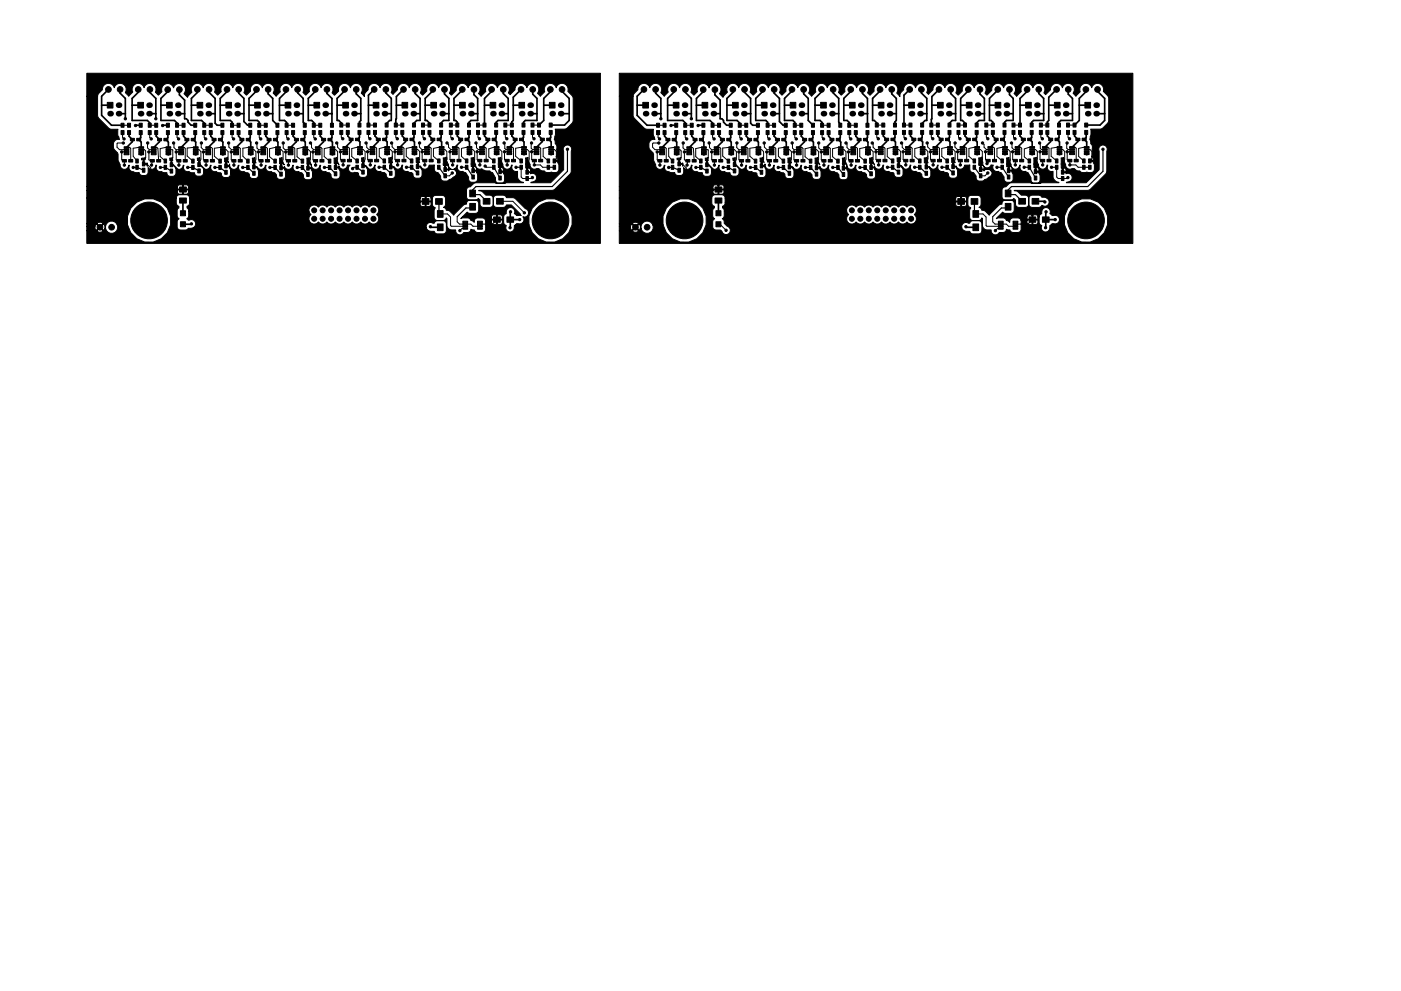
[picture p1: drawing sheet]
<svg xmlns="http://www.w3.org/2000/svg" width="420mm" height="297mm" viewBox="0 0 420 297" stroke-linecap="round" stroke-linejoin="round" font-family="sans-serif">
<g fill="#000" stroke="#000" stroke-width=".3">
<path d="M32.2 30.7h1.7v1.7h-1.7zM36.3 36.9h.9v1.2h-.9zM38.3 36.9h.9v1.2h-.9zM41.3 30.7h1.7v1.7h-1.7zM41.7 36.9h.9v1.2h-.9zM44.4 36.9h.9v1.2h-.9zM46.4 36.9h.9v1.2h-.9zM50 30.7h1.6v1.7h-1.6zM49.9 36.9h.9v1.2h-.9zM52.6 36.9h1v1.2h-1zM54.6 36.9h.9v1.2h-.9zM58.1 36.9h.9v1.2h-.9z"/>
<path d="M59.1 30.7h1.7v1.7h-1.7zM60.8 36.9h.9v1.2h-.9zM62.7 36.9h1v1.2h-1zM66.3 36.9h.8v1.2h-.8zM67.7 30.7h1.7v1.7h-1.7zM69.1 36.9h.9v1.2h-.9zM71.1 36.9h.9v1.2h-.9zM74.6 36.9h.9v1.2h-.9zM76.4 30.7h1.7v1.7h-1.7zM77.3 36.9h.9v1.2h-.9zM79.3 36.9h.8v1.2h-.8zM82.7 36.9h1v1.2h-1z"/>
<path d="M85.5 30.7h1.7v1.7h-1.7zM85.5 36.9h.9v1.2h-.9zM87.4 36.9h1v1.2h-1zM91 36.9h.8v1.2h-.8zM94.1 30.7h1.7v1.7h-1.7zM93.7 36.9h.8v1.2h-.8zM95.6 36.9h.9v1.2h-.9zM99.1 36.9h.9v1.2h-.9zM102.8 30.7h1.7v1.7h-1.7zM101.9 36.9h.9v1.2h-.9zM103.8 36.9h1v1.2h-1zM107.4 36.9h.8v1.2h-.8z"/>
<path d="M110.1 36.9h.8v1.2h-.8zM111.9 30.7h1.7v1.7h-1.7zM112 36.9h.9v1.2h-.9zM115.5 36.9h.9v1.2h-.9zM118.2 36.9h.9v1.2h-.9zM120.6 30.7h1.7v1.7h-1.7zM120.2 36.9h.9v1.2h-.9zM123.7 36.9h.9v1.2h-.9zM126.4 36.9h.9v1.2h-.9zM129.2 30.7h1.7v1.7h-1.7zM128.4 36.9h.8v1.2h-.8zM131.8 36.9h1v1.2h-1z"/>
<path d="M134.8 36.9h.8v1.2h-.8zM136.7 36.9h.9v1.2h-.9zM137.8 30.7h1.7v1.7h-1.7zM140.2 36.9h.9v1.2h-.9zM142.9 36.9h.9v1.2h-.9zM144.9 36.9h.9v1.2h-.9zM147 30.7h1.7v1.7h-1.7zM148.3 36.9h.9v1.2h-.9zM151.1 36.9h.9v1.2h-.9zM153 36.9h.9v1.2h-.9zM155.6 30.7h1.7v1.7h-1.7zM156.6 36.9h.9v1.2h-.9z"/>
<path d="M159.3 36.9h.9v1.2h-.9zM161.2 36.9h.9v1.2h-.9zM164.8 30.7h1.7v1.7h-1.7zM164.7 36.9h.9v1.2h-.9zM192.8 30.7h1.7v1.7h-1.7zM196.9 36.9h.9v1.2h-.9zM198.8 36.9h.9v1.2h-.9zM201.9 30.7h1.7v1.7h-1.7zM202.3 36.9h.9v1.2h-.9zM205 36.9h.9v1.2h-.9zM207 36.9h.9v1.2h-.9zM210.5 30.7h1.7v1.7h-1.7z"/>
<path d="M210.5 36.9h.9v1.2h-.9zM213.2 36.9h.9v1.2h-.9zM215.2 36.9h.9v1.2h-.9zM218.7 36.9h.9v1.2h-.9zM219.7 30.7h1.7v1.7h-1.7zM221.4 36.9h.9v1.2h-.9zM223.3 36.9h.9v1.2h-.9zM226.8 36.9h.9v1.2h-.9zM228.3 30.7h1.7v1.7h-1.7zM229.7 36.9h.9v1.2h-.9zM231.7 36.9h.9v1.2h-.9zM235.2 36.9h.9v1.2h-.9z"/>
<path d="M237 30.7h1.7v1.7h-1.7zM237.9 36.9h.9v1.2h-.9zM239.8 36.9h.9v1.2h-.9zM243.3 36.9h.9v1.2h-.9zM246.1 30.7h1.7v1.7h-1.7zM246.1 36.9h.9v1.2h-.9zM248 36.9h.9v1.2h-.9zM251.5 36.9h.9v1.2h-.9zM254.7 30.7h1.7v1.7h-1.7zM254.2 36.9h.9v1.2h-.9zM256.2 36.9h.9v1.2h-.9zM259.7 36.9h.9v1.2h-.9z"/>
<path d="M263.4 30.7h1.7v1.7h-1.7zM262.5 36.9h.9v1.2h-.9zM264.4 36.9h.9v1.2h-.9zM267.9 36.9h.9v1.2h-.9zM270.6 36.9h.9v1.2h-.9zM272.5 30.7h1.7v1.7h-1.7zM272.6 36.9h.9v1.2h-.9zM276.1 36.9h.9v1.2h-.9zM278.8 36.9h.9v1.2h-.9zM281.2 30.7h1.7v1.7h-1.7zM280.8 36.9h.9v1.2h-.9zM284.3 36.9h.9v1.2h-.9z"/>
<path d="M287 36.9h.9v1.2h-.9zM289.8 30.7h1.7v1.7h-1.7zM288.9 36.9h.9v1.2h-.9zM292.4 36.9h.9v1.2h-.9zM295.3 36.9h1v1.2h-1zM297.3 36.9h.9v1.2h-.9zM298.4 30.7h1.7v1.7h-1.7zM300.8 36.9h.9v1.2h-.9zM303.5 36.9h.9v1.2h-.9zM305.5 36.9h.8v1.2h-.8zM307.6 30.7h1.7v1.7h-1.7zM309 36.9h.8v1.2h-.8z"/>
<path d="M311.7 36.9h.9v1.2h-.9zM313.6 36.9h.9v1.2h-.9zM316.2 30.7h1.7v1.7h-1.7zM317.1 36.9h.9v1.2h-.9zM319.8 36.9h.9v1.2h-.9zM321.8 36.9h.9v1.2h-.9zM325.4 30.7h1.7v1.7h-1.7zM325.3 36.9h.9v1.2h-.9zM36.7 47.8h1.2v.8h-1.2zM36.3 39.1h.9v1.2h-.9zM37.2 44h1.5v.4h-1.5zM37.2 44.6h1.5v.5h-1.5z"/>
<path d="M37.2 45.3h1.5v.4h-1.5zM37.2 45.9h1.5v.5h-1.5zM38.6 47.8h1.2v.8h-1.2zM38.3 39.1h.9v1.2h-.9zM39.1 41.5h1.2v.7h-1.2zM40.7 47.7h.8v1.2h-.8zM40.7 49.6h.8v1.2h-.8zM41.6 45.9h1.5v.5h-1.5zM41.6 45.3h1.5v.4h-1.5zM41.6 44.6h1.5v.5h-1.5zM41.6 44h1.5v.4h-1.5zM41 41.5h1.2v.7h-1.2z"/>
<path d="M41.7 39.1h.9v1.2h-.9zM42.7 50.4h.8v1.2h-.8zM42.7 48.5h.8v1.2h-.8zM42.4 47.4l1.2-.2v.7l-.4 .1v1l1-.1v.9l-.3-.5h-1l.1-1.3-.5-.1zM45.1 47.8h1.2v.8h-1.2zM44.4 39.1h.9v1.2h-.9zM45.4 44h1.4v.4h-1.4zM45.4 44.6h1.4v.5h-1.4zM45.4 45.3h1.4v.4h-1.4zM45.4 45.9h1.4v.5h-1.4zM47 47.8h1.2v.8h-1.2zM46.4 39.1h.9v1.2h-.9z"/>
<path d="M47.3 41.5h1.1v.7h-1.1zM49.2 47.7h.8v1.2h-.8zM49.2 49.6h.8v1.2h-.8zM49.8 45.9h1.4v.5h-1.4zM49.8 45.3h1.4v.4h-1.4zM49.8 44.6h1.4v.5h-1.4zM49.8 44h1.4v.4h-1.4zM49.2 41.5h1.1v.7h-1.1zM49.9 39.1h.9v1.2h-.9zM50.9 47.4l.9-.2-.3 2.3h-.2v-1.2l-.4-.2zM51 50.7h.8v1.2h-.8zM51 48.8h.8v1.2h-.8z"/>
<path d="M53 47.8h1.3v.8h-1.3zM52.6 39.1h1v1.2h-1zM53.6 44h1.4v.4h-1.4zM53.6 44.6h1.4v.5h-1.4zM53.6 45.3h1.4v.4h-1.4zM53.6 45.9h1.4v.5h-1.4zM53.8 56h2.1v1.6h-2.1zM53.8 59.3h2.1v1.6h-2.1zM55 47.8h1.2v.8h-1.2zM54.6 39.1h.9v1.2h-.9zM55.4 41.5h1.2v.7h-1.2zM57.5 47.7h.7v1.2h-.7z"/>
<path d="M57.5 49.6h.7v1.2h-.7zM58 45.9h1.4v.5h-1.4zM58 45.3h1.4v.4h-1.4zM58 44.6h1.4v.5h-1.4zM58 44h1.4v.4h-1.4zM57.3 41.5h1.3v.7h-1.3zM58.1 39.1h.9v1.2h-.9zM59.2 47.4l.7-.2-.1 2.3h-.3l.1-1.2-.4-.2zM59.3 50.6h.8v1.2h-.8zM59.3 48.7h.8v1.2h-.8zM61.2 47.8h1.2v.8h-1.2zM60.8 39.1h.9v1.2h-.9z"/>
<path d="M61.7 44h1.5v.4h-1.5zM61.7 44.6h1.5v.5h-1.5zM61.7 45.3h1.5v.4h-1.5zM61.7 45.9h1.5v.5h-1.5zM63.1 47.8h1.2v.8h-1.2zM62.7 39.1h1v1.2h-1zM63.6 41.5h1.2v.7h-1.2zM65.6 47.7h.8v1.2h-.8zM65.6 49.6h.8v1.2h-.8zM66.1 45.9h1.5v.5h-1.5zM66.1 45.3h1.5v.4h-1.5zM66.1 44.6h1.5v.5h-1.5z"/>
<path d="M66.1 44h1.5v.4h-1.5zM65.5 41.5h1.2v.7h-1.2zM66.3 39.1h.8v1.2h-.8zM67.4 51h.7v1.2h-.7zM67.4 49.1h.7v1.2h-.7zM69.6 47.8h1.1v.8h-1.1zM69.1 39.1h.9v1.2h-.9zM70.1 44h1.4v.4h-1.4zM70.1 44.6h1.4v.5h-1.4zM70.1 45.3h1.4v.4h-1.4zM70.1 45.9h1.4v.5h-1.4zM71.4 47.8h1.3v.8h-1.3z"/>
<path d="M71.1 39.1h.9v1.2h-.9zM72 41.5h1.1v.7h-1.1zM74 47.7h.7v1.2h-.7zM74 49.6h.7v1.2h-.7zM74.5 45.9h1.4v.5h-1.4zM74.5 45.3h1.4v.4h-1.4zM74.5 44.6h1.4v.5h-1.4zM74.5 44h1.4v.4h-1.4zM73.8 41.5h1.2v.7h-1.2zM74.6 39.1h.9v1.2h-.9zM75.7 47.4l.7-.2 .1 1.1 .2 .4 .1 .2-.5 .1v1.2h-.3v-1.2l-.3-.2zM75.8 51.3h.7v1.2h-.7z"/>
<path d="M75.8 49.4h.7v1.2h-.7zM77.7 47.8h1.2v.8h-1.2zM77.3 39.1h.9v1.2h-.9zM78.2 44h1.5v.4h-1.5zM78.2 44.6h1.5v.5h-1.5zM78.2 45.3h1.5v.4h-1.5zM78.2 45.9h1.5v.5h-1.5zM79.6 47.8h1.2v.8h-1.2zM79.3 39.1h.8v1.2h-.8zM80.1 41.5h1.2v.7h-1.2zM82.1 47.7h.8v1.2h-.8zM82.1 49.6h.8v1.2h-.8z"/>
<path d="M82.6 45.9h1.5v.5h-1.5zM82.6 45.3h1.5v.4h-1.5zM82.6 44.6h1.5v.5h-1.5zM82.6 44h1.5v.4h-1.5zM82 41.5h1.2v.7h-1.2zM82.7 39.1h1v1.2h-1zM83.9 51.6h.8v1.2h-.8zM83.9 49.7h.8v1.2h-.8zM85.9 47.8h1.2v.8h-1.2zM85.5 39.1h.9v1.2h-.9zM86.4 44h1.5v.4h-1.5zM86.4 44.6h1.5v.5h-1.5z"/>
<path d="M86.4 45.3h1.5v.4h-1.5zM86.4 45.9h1.5v.5h-1.5zM87.8 47.8h1.2v.8h-1.2zM87.4 39.1h1v1.2h-1zM88.3 41.5h1.2v.7h-1.2zM90.3 47.7h.8v1.2h-.8zM90.3 49.6h.8v1.2h-.8zM90.8 45.9h1.5v.5h-1.5zM90.8 45.3h1.5v.4h-1.5zM90.8 44.6h1.5v.5h-1.5zM90.8 44h1.5v.4h-1.5zM90.2 41.5h1.2v.7h-1.2z"/>
<path d="M91 39.1h.8v1.2h-.8zM92 51.7h.7v1.2h-.7zM92 49.8h.7v1.2h-.7zM94.1 47.8h1.1v.8h-1.1zM93.7 39.1h.8v1.2h-.8zM94.6 44h1.4v.4h-1.4zM94.6 44.6h1.4v.5h-1.4zM94.6 45.3h1.4v.4h-1.4zM94.6 45.9h1.4v.5h-1.4zM96 47.8h1.1v.8h-1.1zM95.6 39.1h.9v1.2h-.9zM96.4 41.5h1.3v.7h-1.3z"/>
<path d="M98.5 47.7h.7v1.2h-.7zM98.5 49.6h.7v1.2h-.7zM99 45.9h1.4v.5h-1.4zM99 45.3h1.4v.4h-1.4zM99 44.6h1.4v.5h-1.4zM99 44h1.4v.4h-1.4zM98.4 41.5h1.1v.7h-1.1zM99.1 39.1h.9v1.2h-.9zM100.3 51.5h.7v1.2h-.7zM100.3 49.6h.7v1.2h-.7zM102.3 47.8h1.2v.7h-1.2zM101.9 39.1h.9v1.2h-.9z"/>
<path d="M102.8 43.9h1.5v.5h-1.5zM102.8 44.6h1.5v.4h-1.5zM102.8 45.2h1.5v.5h-1.5zM102.8 45.9h1.5v.4h-1.5zM104.2 47.8h1.2v.7h-1.2zM103.8 39.1h1v1.2h-1zM104.7 41.4h1.2v.8h-1.2zM106.7 47.6h.8v1.2h-.8zM106.7 49.5h.8v1.2h-.8zM107.2 45.9h1.5v.4h-1.5zM107.2 45.2h1.5v.5h-1.5zM107.2 44.6h1.5v.4h-1.5z"/>
<path d="M107.2 43.9h1.5v.5h-1.5zM106.6 41.4h1.2v.8h-1.2zM107.4 39.1h.8v1.2h-.8zM108.4 47.3l.8-.1 .2 1.2-.4 .2v1.2h-.3v-1.2l-.2-.2zM108.5 51h.7v1.2h-.7zM108.5 49.1h.7v1.2h-.7zM110.5 47.8h1.2v.7h-1.2zM110.1 39.1h.8v1.2h-.8zM111 43.9h1.4v.5h-1.4zM111 44.6h1.4v.4h-1.4zM111 45.2h1.4v.5h-1.4zM111 45.9h1.4v.4h-1.4z"/>
<path d="M112.4 47.8h1.1v.7h-1.1zM112 39.1h.9v1.2h-.9zM112.8 41.4h1.3v.8h-1.3zM114.9 47.6h.7v1.2h-.7zM114.9 49.5h.7v1.2h-.7zM115.4 45.9h1.4v.4h-1.4zM115.4 45.2h1.4v.5h-1.4zM115.4 44.6h1.4v.4h-1.4zM115.4 43.9h1.4v.5h-1.4zM114.8 41.4h1.1v.8h-1.1zM115.5 39.1h.9v1.2h-.9zM116.6 47.3l.8-.2v1.2l.3 .5-.4 .2v1.2h-.3l.1-1.2-.5-.2z"/>
<path d="M116.8 51.3h.8v1.2h-.8zM116.8 49.4h.8v1.2h-.8zM118.7 47.8h1.1v.7h-1.1zM118.2 39.1h.9v1.2h-.9zM119.2 43.9h1.4v.5h-1.4zM119.2 44.6h1.4v.4h-1.4zM119.2 45.2h1.4v.5h-1.4zM119.2 45.9h1.4v.4h-1.4zM120.5 47.8h1.3v.7h-1.3zM120.2 39.1h.9v1.2h-.9zM121.1 41.4h1.1v.8h-1.1zM123.1 47.6h.7v1.2h-.7z"/>
<path d="M123.1 49.5h.7v1.2h-.7zM123.6 45.9h1.4v.4h-1.4zM123.6 45.2h1.4v.5h-1.4zM123.6 44.6h1.4v.4h-1.4zM123.6 43.9h1.4v.5h-1.4zM122.9 41.4h1.3v.8h-1.3zM123.7 39.1h.9v1.2h-.9zM124.8 51.2h.8v1.2h-.8zM124.8 49.3h.8v1.2h-.8zM126.8 47.8h1.2v.7h-1.2zM126.4 39.1h.9v1.2h-.9zM127.3 43.9h1.5v.5h-1.5z"/>
<path d="M127.3 44.6h1.5v.4h-1.5zM127.3 45.2h1.5v.5h-1.5zM127.3 45.9h1.5v.4h-1.5zM128.7 47.8h1.2v.7h-1.2zM128.4 39.1h.8v1.2h-.8zM129.2 41.4h1.2v.8h-1.2zM131.2 47.6h.8v1.2h-.8zM131.2 49.5h.8v1.2h-.8zM131.7 45.9h1.5v.4h-1.5zM131.7 45.2h1.5v.5h-1.5zM131.7 44.6h1.5v.4h-1.5zM131.7 43.9h1.5v.5h-1.5z"/>
<path d="M131.1 41.4h1.2v.8h-1.2zM131.8 39.1h1v1.2h-1zM132.9 47.3l1-.2v1.2l.6 .9a1.22 1.22 0 0 0 .8 1.4l-.8 .7-.1-.4h-.8l-.2-.3v-.9h.2v1h.8l.1-.6-.5-.5-.4 .1-.6-.1zM133.1 52.1h.8v1.2h-.8zM133.1 50.2h.8v1.2h-.8zM135.2 47.8h1.1v.7h-1.1zM134.8 39.1h.8v1.2h-.8zM135.7 43.9h1.4v.5h-1.4zM135.7 44.6h1.4v.4h-1.4zM135.7 45.2h1.4v.5h-1.4zM135.7 45.9h1.4v.4h-1.4zM137.1 47.8h1.1v.7h-1.1z"/>
<path d="M136.7 39.1h.9v1.2h-.9zM137.5 41.4h1.3v.8h-1.3zM139.6 47.6h.7v1.2h-.7zM139.6 49.5h.7v1.2h-.7zM140.1 45.9h1.4v.4h-1.4zM140.1 45.2h1.4v.5h-1.4zM140.1 44.6h1.4v.4h-1.4zM140.1 43.9h1.4v.5h-1.4zM139.5 41.4h1.1v.8h-1.1zM140.9 57h1.7v2h-1.7zM140.2 39.1h.9v1.2h-.9zM141.5 52.5h.8v1.2h-.8z"/>
<path d="M141.5 50.6h.8v1.2h-.8zM143.3 47.8h1.2v.7h-1.2zM142.9 39.1h.9v1.2h-.9zM143.8 43.9h1.5v.5h-1.5zM143.8 44.6h1.5v.4h-1.5zM143.8 45.2h1.5v.5h-1.5zM143.8 45.9h1.5v.4h-1.5zM145.2 47.8h1.2v.7h-1.2zM144.9 39.1h.9v1.2h-.9zM145.7 41.4h1.2v.8h-1.2zM147.7 47.6h.8v1.2h-.8zM147.7 49.5h.8v1.2h-.8z"/>
<path d="M148.2 45.9h1.5v.4h-1.5zM148.2 45.2h1.5v.5h-1.5zM148.2 44.6h1.5v.4h-1.5zM148.2 43.9h1.5v.5h-1.5zM147.6 41.4h1.2v.8h-1.2zM148.3 39.1h.9v1.2h-.9zM149.4 47.3l.8-.2 .1 1.2 .5 .9a1.3 1.3 0 0 0 1.1 1.5 1.3 1.3 0 0 0 1.5-1.2h.2a1.33 1.33 0 0 0 .2 1.5 1.33 1.33 0 0 0 1.4 .4v1.7a2.4 2.4 0 0 0 1.8 1.7h-6.1l.1-.1a2.5 2.5 0 0 0 0-2.6l-.2-.5h-.5l-.2-.3 .9-.1-.1-.7-.4-.3-.4 .2v.9l-.3-.9-.3-.2zM149.6 52.8h.7v1.2h-.7zM149.6 50.9h.7v1.2h-.7zM151.5 47.8h1.2v.7h-1.2zM151.1 39.1h.9v1.2h-.9zM152 43.9h1.5v.5h-1.5z"/>
<path d="M152 44.6h1.5v.4h-1.5zM152 45.2h1.5v.5h-1.5zM152 45.9h1.5v.4h-1.5zM153.4 47.8h1.2v.7h-1.2zM153 39.1h.9v1.2h-.9zM153.9 41.4h1.2v.8h-1.2zM155.9 47.6h.8v1.2h-.8zM155.9 49.5h.8v1.2h-.8zM156.4 45.9h1.5v.4h-1.5zM156.4 45.2h1.5v.5h-1.5zM156.4 44.6h1.5v.4h-1.5zM156.4 43.9h1.5v.5h-1.5z"/>
<path d="M155.8 41.4h1.2v.8h-1.2zM156.6 39.1h.9v1.2h-.9zM157.7 52.9h.8v1.2h-.8zM157.7 51h.8v1.2h-.8zM159.6 47.8h1.3v.7h-1.3zM159.3 39.1h.9v1.2h-.9zM160.2 43.9h1.4v.5h-1.4zM160.2 44.6h1.4v.4h-1.4zM160.2 45.2h1.4v.5h-1.4zM160.2 45.9h1.4v.4h-1.4zM161.6 47.8h1.1v.7h-1.1zM161.2 39.1h.9v1.2h-.9z"/>
<path d="M162 41.4h1.3v.8h-1.3zM164.1 47.6h.7v1.2h-.7zM164.1 49.5h.7v1.2h-.7zM164.6 45.9h1.4v.4h-1.4zM164.6 45.2h1.4v.5h-1.4zM164.6 44.6h1.4v.4h-1.4zM164.6 43.9h1.4v.5h-1.4zM163.9 41.4h1.3v.8h-1.3zM164.7 39.1h.9v1.2h-.9zM165.9 49.5h.7v1.2h-.7zM165.9 47.6h.7v1.2h-.7zM197.3 47.8h1.2v.8h-1.2z"/>
<path d="M196.9 39.1h.9v1.2h-.9zM197.8 44h1.5v.4h-1.5zM197.8 44.6h1.5v.5h-1.5zM197.8 45.3h1.5v.4h-1.5zM197.8 45.9h1.5v.5h-1.5zM199.2 47.8h1.2v.8h-1.2zM198.8 39.1h.9v1.2h-.9zM199.7 41.5h1.2v.7h-1.2zM201.3 47.7h.8v1.2h-.8zM201.3 49.6h.8v1.2h-.8zM202.2 45.9h1.5v.5h-1.5zM202.2 45.3h1.5v.4h-1.5z"/>
<path d="M202.2 44.6h1.5v.5h-1.5zM202.2 44h1.5v.4h-1.5zM201.6 41.5h1.2v.7h-1.2zM202.3 39.1h.9v1.2h-.9zM203.3 50.4h.8v1.2h-.8zM203.3 48.5h.8v1.2h-.8zM203 47.4l1.2-.2v.7l-.4 .1v1l1-.1v.9l-.3-.5h-1l.1-1.3-.5-.1zM205.7 47.8h1.2v.8h-1.2zM205 39.1h.9v1.2h-.9zM206 44h1.4v.4h-1.4zM206 44.6h1.4v.5h-1.4zM206 45.3h1.4v.4h-1.4z"/>
<path d="M206 45.9h1.4v.5h-1.4zM207.6 47.8h1.2v.8h-1.2zM207 39.1h.9v1.2h-.9zM207.8 41.5h1.2v.7h-1.2zM209.8 47.7h.8v1.2h-.8zM209.8 49.6h.8v1.2h-.8zM210.4 45.9h1.4v.5h-1.4zM210.4 45.3h1.4v.4h-1.4zM210.4 44.6h1.4v.5h-1.4zM210.4 44h1.4v.4h-1.4zM209.7 41.5h1.2v.7h-1.2zM210.5 39.1h.9v1.2h-.9z"/>
<path d="M211.5 47.4l.9-.2-.3 2.3h-.2v-1.2l-.4-.2zM211.6 50.7h.8v1.2h-.8zM211.6 48.8h.8v1.2h-.8zM213.6 47.8h1.2v.8h-1.2zM213.2 39.1h.9v1.2h-.9zM214.2 44h1.4v.4h-1.4zM214.2 44.6h1.4v.5h-1.4zM214.2 45.3h1.4v.4h-1.4zM214.2 45.9h1.4v.5h-1.4zM214.4 56h2.1v1.6h-2.1zM214.4 59.3h2.1v1.6h-2.1zM215.5 47.8h1.2v.8h-1.2z"/>
<path d="M215.2 39.1h.9v1.2h-.9zM216 41.5h1.2v.7h-1.2zM218.1 47.7h.7v1.2h-.7zM218.1 49.6h.7v1.2h-.7zM218.6 45.9h1.4v.5h-1.4zM218.6 45.3h1.4v.4h-1.4zM218.6 44.6h1.4v.5h-1.4zM218.6 44h1.4v.4h-1.4zM217.9 41.5h1.2v.7h-1.2zM218.7 39.1h.9v1.2h-.9zM219.8 47.4l.7-.2-.1 2.3h-.3l.1-1.2-.4-.2zM219.9 50.6h.8v1.2h-.8z"/>
<path d="M219.9 48.7h.8v1.2h-.8zM221.8 47.8h1.2v.8h-1.2zM221.4 39.1h.9v1.2h-.9zM222.3 44h1.5v.4h-1.5zM222.3 44.6h1.5v.5h-1.5zM222.3 45.3h1.5v.4h-1.5zM222.3 45.9h1.5v.5h-1.5zM223.7 47.8h1.2v.8h-1.2zM223.3 39.1h.9v1.2h-.9zM224.2 41.5h1.2v.7h-1.2zM226.2 47.7h.8v1.2h-.8zM226.2 49.6h.8v1.2h-.8z"/>
<path d="M226.7 45.9h1.5v.5h-1.5zM226.7 45.3h1.5v.4h-1.5zM226.7 44.6h1.5v.5h-1.5zM226.7 44h1.5v.4h-1.5zM226.1 41.5h1.2v.7h-1.2zM226.8 39.1h.9v1.2h-.9zM228 51h.7v1.2h-.7zM228 49.1h.7v1.2h-.7zM230.1 47.8h1.2v.8h-1.2zM229.7 39.1h.9v1.2h-.9zM230.7 44h1.4v.4h-1.4zM230.7 44.6h1.4v.5h-1.4z"/>
<path d="M230.7 45.3h1.4v.4h-1.4zM230.7 45.9h1.4v.5h-1.4zM232 47.8h1.2v.8h-1.2zM231.7 39.1h.9v1.2h-.9zM232.5 41.5h1.2v.7h-1.2zM234.6 47.7h.7v1.2h-.7zM234.6 49.6h.7v1.2h-.7zM235.1 45.9h1.4v.5h-1.4zM235.1 45.3h1.4v.4h-1.4zM235.1 44.6h1.4v.5h-1.4zM235.1 44h1.4v.4h-1.4zM234.4 41.5h1.2v.7h-1.2z"/>
<path d="M235.2 39.1h.9v1.2h-.9zM236.3 47.4l.7-.2 .1 1.1 .2 .4 .1 .2-.5 .1v1.2h-.3v-1.2l-.3-.2zM236.4 51.3h.7v1.2h-.7zM236.4 49.4h.7v1.2h-.7zM238.3 47.8h1.2v.8h-1.2zM237.9 39.1h.9v1.2h-.9zM238.8 44h1.5v.4h-1.5zM238.8 44.6h1.5v.5h-1.5zM238.8 45.3h1.5v.4h-1.5zM238.8 45.9h1.5v.5h-1.5zM240.2 47.8h1.2v.8h-1.2zM239.8 39.1h.9v1.2h-.9z"/>
<path d="M240.7 41.5h1.2v.7h-1.2zM242.7 47.7h.8v1.2h-.8zM242.7 49.6h.8v1.2h-.8zM243.2 45.9h1.5v.5h-1.5zM243.2 45.3h1.5v.4h-1.5zM243.2 44.6h1.5v.5h-1.5zM243.2 44h1.5v.4h-1.5zM242.6 41.5h1.2v.7h-1.2zM243.3 39.1h.9v1.2h-.9zM244.5 51.6h.8v1.2h-.8zM244.5 49.7h.8v1.2h-.8zM246.5 47.8h1.2v.8h-1.2z"/>
<path d="M246.1 39.1h.9v1.2h-.9zM247 44h1.5v.4h-1.5zM247 44.6h1.5v.5h-1.5zM247 45.3h1.5v.4h-1.5zM247 45.9h1.5v.5h-1.5zM248.4 47.8h1.2v.8h-1.2zM248 39.1h.9v1.2h-.9zM248.9 41.5h1.2v.7h-1.2zM250.9 47.7h.8v1.2h-.8zM250.9 49.6h.8v1.2h-.8zM251.4 45.9h1.5v.5h-1.5zM251.4 45.3h1.5v.4h-1.5z"/>
<path d="M251.4 44.6h1.5v.5h-1.5zM251.4 44h1.5v.4h-1.5zM250.8 41.5h1.2v.7h-1.2zM251.5 39.1h.9v1.2h-.9zM252.6 51.7h.7v1.2h-.7zM252.6 49.8h.7v1.2h-.7zM254.7 47.8h1.1v.8h-1.1zM254.2 39.1h.9v1.2h-.9zM255.2 44h1.4v.4h-1.4zM255.2 44.6h1.4v.5h-1.4zM255.2 45.3h1.4v.4h-1.4zM255.2 45.9h1.4v.5h-1.4z"/>
<path d="M256.6 47.8h1.1v.8h-1.1zM256.2 39.1h.9v1.2h-.9zM257 41.5h1.2v.7h-1.2zM259.1 47.7h.7v1.2h-.7zM259.1 49.6h.7v1.2h-.7zM259.6 45.9h1.4v.5h-1.4zM259.6 45.3h1.4v.4h-1.4zM259.6 44.6h1.4v.5h-1.4zM259.6 44h1.4v.4h-1.4zM258.9 41.5h1.2v.7h-1.2zM259.7 39.1h.9v1.2h-.9zM260.9 51.5h.7v1.2h-.7z"/>
<path d="M260.9 49.6h.7v1.2h-.7zM262.9 47.8h1.2v.7h-1.2zM262.5 39.1h.9v1.2h-.9zM263.4 43.9h1.5v.5h-1.5zM263.4 44.6h1.5v.4h-1.5zM263.4 45.2h1.5v.5h-1.5zM263.4 45.9h1.5v.4h-1.5zM264.8 47.8h1.2v.7h-1.2zM264.4 39.1h.9v1.2h-.9zM265.3 41.4h1.2v.8h-1.2zM267.3 47.6h.8v1.2h-.8zM267.3 49.5h.8v1.2h-.8z"/>
<path d="M267.8 45.9h1.5v.4h-1.5zM267.8 45.2h1.5v.5h-1.5zM267.8 44.6h1.5v.4h-1.5zM267.8 43.9h1.5v.5h-1.5zM267.2 41.4h1.2v.8h-1.2zM267.9 39.1h.9v1.2h-.9zM269 47.3l.8-.1 .2 1.2-.4 .2v1.2h-.3v-1.2l-.2-.2zM269.1 51h.7v1.2h-.7zM269.1 49.1h.7v1.2h-.7zM271 47.8h1.2v.7h-1.2zM270.6 39.1h.9v1.2h-.9zM271.6 43.9h1.4v.5h-1.4z"/>
<path d="M271.6 44.6h1.4v.4h-1.4zM271.6 45.2h1.4v.5h-1.4zM271.6 45.9h1.4v.4h-1.4zM272.9 47.8h1.2v.7h-1.2zM272.6 39.1h.9v1.2h-.9zM273.4 41.4h1.3v.8h-1.3zM275.5 47.6h.7v1.2h-.7zM275.5 49.5h.7v1.2h-.7zM276 45.9h1.4v.4h-1.4zM276 45.2h1.4v.5h-1.4zM276 44.6h1.4v.4h-1.4zM276 43.9h1.4v.5h-1.4z"/>
<path d="M275.3 41.4h1.3v.8h-1.3zM276.1 39.1h.9v1.2h-.9zM277.2 47.3l.8-.2v1.2l.3 .5-.4 .2v1.2h-.3l.1-1.2-.5-.2zM277.4 51.3h.8v1.2h-.8zM277.4 49.4h.8v1.2h-.8zM279.3 47.8h1.1v.7h-1.1zM278.8 39.1h.9v1.2h-.9zM279.8 43.9h1.4v.5h-1.4zM279.8 44.6h1.4v.4h-1.4zM279.8 45.2h1.4v.5h-1.4zM279.8 45.9h1.4v.4h-1.4zM281.2 47.8h1.1v.7h-1.1z"/>
<path d="M280.8 39.1h.9v1.2h-.9zM281.6 41.4h1.2v.8h-1.2zM283.7 47.6h.7v1.2h-.7zM283.7 49.5h.7v1.2h-.7zM284.2 45.9h1.4v.4h-1.4zM284.2 45.2h1.4v.5h-1.4zM284.2 44.6h1.4v.4h-1.4zM284.2 43.9h1.4v.5h-1.4zM283.6 41.4h1.1v.8h-1.1zM284.3 39.1h.9v1.2h-.9zM285.4 51.2h.8v1.2h-.8zM285.4 49.3h.8v1.2h-.8z"/>
<path d="M287.4 47.8h1.2v.7h-1.2zM287 39.1h.9v1.2h-.9zM287.9 43.9h1.5v.5h-1.5zM287.9 44.6h1.5v.4h-1.5zM287.9 45.2h1.5v.5h-1.5zM287.9 45.9h1.5v.4h-1.5zM289.3 47.8h1.2v.7h-1.2zM288.9 39.1h.9v1.2h-.9zM289.8 41.4h1.2v.8h-1.2zM291.8 47.6h.8v1.2h-.8zM291.8 49.5h.8v1.2h-.8zM292.3 45.9h1.5v.4h-1.5z"/>
<path d="M292.3 45.2h1.5v.5h-1.5zM292.3 44.6h1.5v.4h-1.5zM292.3 43.9h1.5v.5h-1.5zM291.7 41.4h1.2v.8h-1.2zM292.4 39.1h.9v1.2h-.9zM293.7 52.1h.8v1.2h-.8zM293.7 50.2h.8v1.2h-.8zM295.7 47.8h1.2v.7h-1.2zM295.3 39.1h1v1.2h-1zM296.3 43.9h1.4v.5h-1.4zM296.3 44.6h1.4v.4h-1.4zM296.3 45.2h1.4v.5h-1.4z"/>
<path d="M296.3 45.9h1.4v.4h-1.4zM297.6 47.8h1.2v.7h-1.2zM297.3 39.1h.9v1.2h-.9zM298.2 41.4h1.1v.8h-1.1zM300.2 47.6h.7v1.2h-.7zM300.2 49.5h.7v1.2h-.7zM300.7 45.9h1.4v.4h-1.4zM300.7 45.2h1.4v.5h-1.4zM300.7 44.6h1.4v.4h-1.4zM300.7 43.9h1.4v.5h-1.4zM300.1 41.4h1.1v.8h-1.1zM301.5 57h1.7v2h-1.7z"/>
<path d="M300.8 39.1h.9v1.2h-.9zM302.1 52.5h.8v1.2h-.8zM302.1 50.6h.8v1.2h-.8zM303.9 47.8h1.2v.7h-1.2zM303.5 39.1h.9v1.2h-.9zM304.4 43.9h1.5v.5h-1.5zM304.4 44.6h1.5v.4h-1.5zM304.4 45.2h1.5v.5h-1.5zM304.4 45.9h1.5v.4h-1.5zM305.8 47.8h1.2v.7h-1.2zM305.5 39.1h.8v1.2h-.8zM306.3 41.4h1.2v.8h-1.2z"/>
<path d="M308.3 47.6h.8v1.2h-.8zM308.3 49.5h.8v1.2h-.8zM308.8 45.9h1.5v.4h-1.5zM308.8 45.2h1.5v.5h-1.5zM308.8 44.6h1.5v.4h-1.5zM308.8 43.9h1.5v.5h-1.5zM308.2 41.4h1.2v.8h-1.2zM309 39.1h.8v1.2h-.8zM310 47.3l.8-.2 .1 1.2 .5 .9a1.3 1.3 0 0 0 1.1 1.5 1.3 1.3 0 0 0 1.5-1.2h.2a1.33 1.33 0 0 0 .2 1.5 1.33 1.33 0 0 0 1.4 .4v1.7a2.4 2.4 0 0 0 1.8 1.7h-6.1l.1-.1a2.49 2.49 0 0 0 0-2.6l-.2-.5h-.5l-.2-.3 .9-.1-.1-.7-.4-.3-.4 .2v.9l-.3-.9-.3-.2zM310.2 52.8h.7v1.2h-.7zM310.2 50.9h.7v1.2h-.7zM312.1 47.8h1.2v.7h-1.2z"/>
<path d="M311.7 39.1h.9v1.2h-.9zM312.6 43.9h1.5v.5h-1.5zM312.6 44.6h1.5v.4h-1.5zM312.6 45.2h1.5v.5h-1.5zM312.6 45.9h1.5v.4h-1.5zM314 47.8h1.2v.7h-1.2zM313.6 39.1h.9v1.2h-.9zM314.5 41.4h1.2v.8h-1.2zM316.5 47.6h.8v1.2h-.8zM316.5 49.5h.8v1.2h-.8zM317 45.9h1.5v.4h-1.5zM317 45.2h1.5v.5h-1.5z"/>
<path d="M317 44.6h1.5v.4h-1.5zM317 43.9h1.5v.5h-1.5zM316.4 41.4h1.2v.8h-1.2zM317.1 39.1h.9v1.2h-.9zM318.3 52.9h.8v1.2h-.8zM318.3 51h.8v1.2h-.8zM320.2 47.8h1.2v.7h-1.2zM319.8 39.1h.9v1.2h-.9zM320.8 43.9h1.4v.5h-1.4zM320.8 44.6h1.4v.4h-1.4zM320.8 45.2h1.4v.5h-1.4zM320.8 45.9h1.4v.4h-1.4z"/>
<path d="M322.1 47.8h1.2v.7h-1.2zM321.8 39.1h.9v1.2h-.9zM322.6 41.4h1.2v.8h-1.2zM324.7 47.6h.7v1.2h-.7zM324.7 49.5h.7v1.2h-.7zM325.2 45.9h1.4v.4h-1.4zM325.2 45.2h1.4v.5h-1.4zM325.2 44.6h1.4v.4h-1.4zM325.2 43.9h1.4v.5h-1.4zM324.5 41.4h1.2v.8h-1.2zM325.3 39.1h.9v1.2h-.9zM326.5 49.5h.7v1.2h-.7z"/>
<path d="M326.5 47.6h.7v1.2h-.7zM54.1 63.2h1.5v1.5h-1.5zM54.1 66.5h1.5v1.5h-1.5zM126.6 59.5h2v1.7h-2zM130.6 59.5h2v1.7h-2zM131.2 63.1h1.7v2h-1.7zM131.2 67.1h1.7v2h-1.7zM138.8 66.3h1.5v.4h-1.5zM138.8 66.9h1.5v.5h-1.5zM138.8 67.6h1.5v.4h-1.5zM138.8 68.2h1.5v.5h-1.5zM140.9 61h1.7v2h-1.7z"/>
<path d="M143.2 68.2h1.5v.5h-1.5zM143.2 67.6h1.5v.4h-1.5zM143.2 66.9h1.5v.5h-1.5zM143.2 66.3h1.5v.4h-1.5zM144.9 59.5h2v1.7h-2zM148.9 59.5h2v1.7h-2zM148 65h2v1.6h-2zM152 65h2v1.6h-2zM26 22h154.1v51h-154.1v-3.8h3.1l.1 .2a1.1 1.1 0 0 0 1.6-.2l-.8-.9-.9 .9h-3.1v-1.3h2.5v.6l.4 .5 .9-.9h.4l.8 .9 .7-.5a1.84 1.84 0 0 0 2.3 1.4 1.84 1.84 0 0 0 1.1-2.5h3.1l1 2.3a6.6 6.6 0 0 0 11 0 6.6 6.6 0 0 0-4.2-10.1 6.6 6.6 0 0 0-7.8 7.8h-3.1l-.1-.3a1.85 1.85 0 0 0-2.2-.7 1.85 1.85 0 0 0-1.1 2.1h-.3v-.8l-.4-.5-.8 .9h-.4l-.9-.9-.2 .1-.2 .6h-2.5v-.8h3.1l.9 .8 .8-.8v-.3a1.1 1.1 0 0 0-1.7 .3h-3.1v-7.8h26.9v1.6a.94 .94 0 0 0 .7 .9v.5l-.2 .2a3.1 3.1 0 0 0-.2 2.5l.5 .6-.5 .5a3.1 3.1 0 0 0 .2 2.6 3.1 3.1 0 0 0 2.6 .2l.5-.5 1.5-.2h69.8l.6 .8 .9 .3h.9l.6 .7a3.4 3.4 0 0 0 2.8-.2l.3-.7v-2l-.6-.9a3.4 3.4 0 0 0-2.8 .2l-.3 .5h-.4a1.29 1.29 0 0 0-1.4 0 1.29 1.29 0 0 0-.6 1.3h-69.7a1.36 1.36 0 0 0 .3-2 1.36 1.36 0 0 0-1.9-.2l-.5-.4 .5-.5 .1-1.8h36.1l.6 1-.4 .4a1.59 1.59 0 0 0 .4 2.2 1.59 1.59 0 0 0 2.2-.4 1.56 1.56 0 0 0 2.5 0 1.56 1.56 0 0 0 2.6 0 1.56 1.56 0 0 0 2.5 0 1.56 1.56 0 0 0 2.6 0 1.56 1.56 0 0 0 2.5 0 1.56 1.56 0 0 0 2.5 0 1.59 1.59 0 0 0 2.4 .2 1.59 1.59 0 0 0-.2-2.4 1.59 1.59 0 0 0 .2-2.4 1.59 1.59 0 0 0-2.4 .2 1.56 1.56 0 0 0-2.5 0 1.56 1.56 0 0 0-2.6 0 1.56 1.56 0 0 0-2.5 0 1.56 1.56 0 0 0-2.5 0 1.56 1.56 0 0 0-2.6 0 1.56 1.56 0 0 0-2.5 0 1.59 1.59 0 0 0-1.9-.5 1.59 1.59 0 0 0-.9 1.7h-36.1l-.1-.5-.4-.5v-.5a.98 .98 0 0 0 .8-1.1h69.1v.7l.3 .4 1.1 .1 .1-1.4h.3v1.2l1 .2 .5-.5-.2-.9h-2.9l-.2 .2h-69.1v-1.3h69.1l.2 .9h1.3v-1.2h.3v1.2h1.3l.2-.8h.4v2.1l.8 .6-.3 .9v2a.99 .99 0 0 0 1 1l2-.1 .6-.7 .2 .2v2.1l.4 .8 .5 .4 1.8 .1v.5a1.28 1.28 0 0 0 1 1 1.28 1.28 0 0 0 1.4-.7l1.5-.1 .3-.2 .3-.7 1.1 .2 .5 .7a3 3 0 0 0 2.5-.2l.3-.7v-2.6h1.8l.1 .9 .4 .3 1-.2v-1.2h.3l.1 1.4h.9l.5-.6-.2-.8-4.9 .2a.94 .94 0 0 0-.9-.8l-1.9 .1a1.11 1.11 0 0 0-.6 1.2l-1-.5-.2-.5a2.98 2.98 0 0 0-2.6-.2l-.2 .1 .6-.6h8.6l.2 .8h1.3v-1.2h.3v1.2l1.5-.2-.1-.8-.4-.3-1 .1-1.3-.1-.5 .5h-8.6l1.3-1.3 .4 .3a3.4 3.4 0 0 0 2.8-.2l.3-.7v-2l-.6-.9a3.4 3.4 0 0 0-2.8 .2l-.3 .9-1 .3-2.8 3a2.58 2.58 0 0 0-2.3-1.5 .93 .93 0 0 0-.8-.8l.3-.3a3.3 3.3 0 0 0 .3-2.7l-.6-.6h-2.4a.99 .99 0 0 0-.9 .9h-.4l-.5-.6-1 .2-1.3-.2-.5 .5h-69.1l-.1-.4-.5-.6h-2.5a.99 .99 0 0 0-.9 .9h-26.9v-2.2h27.2v.6l.3 .4 1.1 .1 .1-1.3h.3l.1 1.3h.9l.4-.3v-1l-30.4 .2v-1.2h27.2l.2 .8h1.3v-1.1h.3v1.1l1.5-.2-.1-.8-.4-.3-1 .2-1.3-.2-.5 .5h-27.2v-27.1h3.3l.1 6.2 3.6 3.7 2.4 .1-.1 1.5 .5 1.5-1.3 .3a2.43 2.43 0 0 0 .7 3.7l.3 2.5 .5 1a1.28 1.28 0 0 0 1.2 1.5 1.28 1.28 0 0 0 1.4-1.3l.2 .1a1.26 1.26 0 0 0 .1 1.3 1.26 1.26 0 0 0 1.1 .6l.7 .2h1a1.42 1.42 0 0 0 1.4 1 1.42 1.42 0 0 0 1.3-1.1v-1.4a1.27 1.27 0 0 0 1.4 .5 1.27 1.27 0 0 0 .9-1.2l.3 .1a1.31 1.31 0 0 0 .1 1.4 1.31 1.31 0 0 0 1.4 .4l.7 .3h.8a1.42 1.42 0 0 0 1.3 1.3 1.42 1.42 0 0 0 1.5-1.1l-.1-1.6a1.25 1.25 0 0 0 1.4 .4 1.25 1.25 0 0 0 .8-1.2l.3 .1a1.35 1.35 0 0 0 .1 1.4 1.35 1.35 0 0 0 1.5 .5l1.5 .3a1.41 1.41 0 0 0 1.4 1.1 1.41 1.41 0 0 0 1.4-1.1l-.1-1.3a1.26 1.26 0 0 0 1.3 .2 1.26 1.26 0 0 0 .8-1.2l.2 .1a1.35 1.35 0 0 0 .2 1.4 1.35 1.35 0 0 0 1.4 .5l1.5 .5a1.38 1.38 0 0 0 1.3 1.3 1.38 1.38 0 0 0 1.4-1.1v-1.2l-.3-1-1.2-.1v-1.2l-.2-.2-.1-1.1 1-.3v1.2l.3 .4-.3-.2-.4 .2v.9h.7l.2-.4a1.34 1.34 0 0 0 1.1 1.5 1.34 1.34 0 0 0 1.5-1.2l.3 .1a1.35 1.35 0 0 0 .1 1.4 1.35 1.35 0 0 0 1.5 .5l1 .3 .5 .4a1.07 1.07 0 0 0 1 1.3 1.35 1.35 0 0 0 1.6-.6 2.71 2.71 0 0 0-.2-2.2l-.2-.5h.2a1.28 1.28 0 0 0 1.4 .5 1.28 1.28 0 0 0 1-1.2l.2 .1a1.35 1.35 0 0 0 .2 1.4 1.35 1.35 0 0 0 1.4 .5l1 .3 .5 .6a1.11 1.11 0 0 0 1 1.4 1.35 1.35 0 0 0 1.7-.6 2.71 2.71 0 0 0-.2-2.3l-.3-.5-1-.1 .1-1.1-.4-.1v-1.7l.8-.2 .1 1.1 .5 1v.1l-.4-.3-.4 .1v1h.7l.2-.3 .1 .3a1.28 1.28 0 0 0 1.4 .5 1.28 1.28 0 0 0 1-1.2l.2 .1a1.35 1.35 0 0 0 .2 1.4 1.35 1.35 0 0 0 1.4 .5l.9 .3 .5 .6a1.14 1.14 0 0 0 1 1.5 1.35 1.35 0 0 0 1.6-.6 2.71 2.71 0 0 0-.2-2.3l-.2-.5h-.8l-.2-.2v-1h.3v1h.7l.2-.6-.5-.5-.4 .1-.5-.1v-1.8l.8-.2v1.1l.5 1a1.3 1.3 0 0 0 1.2 1.5 1.3 1.3 0 0 0 1.4-1.3l.3 .1a1.35 1.35 0 0 0 .1 1.4 1.35 1.35 0 0 0 1.5 .5l1 .3 .5 .5a1.09 1.09 0 0 0 1 1.4 1.35 1.35 0 0 0 1.6-.6 2.71 2.71 0 0 0-.2-2.3l-.2-.5h-1v-1.2l-.3-.1v-1.6l.8-.2 .1 1.1 .5 .9v.2l-.2-.3-.5-.1-.1 1.1h.7l.1-.4 .2 .5a1.28 1.28 0 0 0 1.4 .5 1.28 1.28 0 0 0 1-1.2h.8a1.28 1.28 0 0 0-.3 1.7 1.28 1.28 0 0 0 1.7 .5h.8l.3 .5a1.41 1.41 0 0 0 1.4 1 1.41 1.41 0 0 0 1.3-1v-1.6l-.5-.8a1.34 1.34 0 0 0 1.4 .9 1.34 1.34 0 0 0 1.2-1.2h.3a1.35 1.35 0 0 0 .1 1.5 1.35 1.35 0 0 0 1.5 .4l1.1 .3 .5 .5a1.06 1.06 0 0 0 1 1.3 1.35 1.35 0 0 0 1.7-.6 2.71 2.71 0 0 0-.2-2.2l-.1-.5a1.27 1.27 0 0 0 1.4 .5 1.27 1.27 0 0 0 .9-1.2h.3a1.35 1.35 0 0 0 .1 1.5 1.35 1.35 0 0 0 1.5 .4l1.1 .3 .4 .4a1.07 1.07 0 0 0 .9 1.3 1.35 1.35 0 0 0 1.7-.6 2.71 2.71 0 0 0-.2-2.3l-.2-.4h-1v-1.2l-.3-.2v-1.4l.7-.1 .1 1.1 .3 .5-.6 .1v.9l.9-.1 .1 .5a1.28 1.28 0 0 0 1.4 .5 1.28 1.28 0 0 0 1-1.2l1.6-.1-.1 1.3a1 1 0 0 0 1.2 1l.7 1.1v.5a1.53 1.53 0 0 0 2.7 .5l1.6-.9a1.27 1.27 0 0 0 .5-1.2 1.27 1.27 0 0 0-.8-1 1.19 1.19 0 0 0 .9-1.2h.3a1.35 1.35 0 0 0 .1 1.5 1.35 1.35 0 0 0 1.5 .4l.7 .3 .9 1.4a1.18 1.18 0 0 0 1 1.5 1.35 1.35 0 0 0 1.7-.6 2.71 2.71 0 0 0-.2-2.2l-.3-.5h-.6l-.3-.5v-.7h.2v.9h.7l.1-.8-.4-.3-1.1 .1v-2.7l.7-.1 .1 1.1 .5 .9a1.27 1.27 0 0 0 .5 1.3 1.27 1.27 0 0 0 1.4 .1l.9 .5 1.5 .1 .8 .5 .9 1.6 .1 1 .4 .5h-6.4l-.4 .1-1.4 1.1a.99 .99 0 0 0-1 1l.1 2.3 .5 .6a3.4 3.4 0 0 0 2.8-.2l.2-.2 .4 .5v1.2a.99 .99 0 0 0 1 1h2l.7-.3 .3-.7v-1.7v1.7a.99 .99 0 0 0 1 1h2l.7-.3 .3-.5h1.4l2.7 2.7 .3 .5h-1.4l-.7-.5a1.29 1.29 0 0 0-.8-1.9 1.29 1.29 0 0 0-1.6 1.4v.5l-.7 .5a3.2 3.2 0 0 0 .2 2.7l.5 .3a1.31 1.31 0 0 0 .8 1.9 1.31 1.31 0 0 0 1.6-1.3v-.6l.5-.2h3.9a6.6 6.6 0 0 0 10.2 4.2 6.6 6.6 0 0 0 0-11 6.6 6.6 0 0 0-10.2 4.2v2.6h-3.9l.2-.4 .7 .1a1.28 1.28 0 0 0 1.4-.6 1.28 1.28 0 0 0-.2-1.5 1.28 1.28 0 0 0 1.7-.8 1.28 1.28 0 0 0-1-1.7l-3.3-3.2-2.3-.1-.3-.4-.7-.3h-2l-.7 .3-.3 .7a.99 .99 0 0 0-1-1h-1.2l-1-1-1.1-.4 22.4-.1 5.2-5.2 .1-6.5a1.28 1.28 0 0 0-1.1-1.9 1.28 1.28 0 0 0-1.2 1.9v5.6l-3.9 3.9h-5.9l.1-.2a1.32 1.32 0 0 0 1.6-1.4 1.32 1.32 0 0 0-1.8-1.1l-.2-.4h-1l.1-1.2h.2v1h.7l.2-.6-.5-.5-.4 .1-.5-.1-.1-3.1 .8-.1v1.1l.6 .9v.5a1.28 1.28 0 0 0 1.9 .8h.7l.7 .6a1.19 1.19 0 0 1 1.4 .5h1.6l.6 .1a1.35 1.35 0 0 0 1.6-.6 2.7 2.7 0 0 0-.2-2.2l-.2-.5h-1v-.3l1.2-.1-.1-.7-.5-.3 .3-.7v-1.9a1.14 1.14 0 0 0-.5-1.3l-.3-1.3 .4-1.5-.1-1.6 3.3-.1 2-2 .1-7.1-.4-.9-1.2-1.2a1.83 1.83 0 0 0-1.2-2.4 1.83 1.83 0 0 0-2.3 1.3 1.82 1.82 0 0 0-2.3-1.2 1.82 1.82 0 0 0-1.1 2.4l-1.3 1.4-.9-1a1.83 1.83 0 0 0-.6-2.7 1.83 1.83 0 0 0-2.6 1.1 1.82 1.82 0 0 0-2-1.3 1.82 1.82 0 0 0-1.6 1.9l-1.4 1.5-.5-.6a1.84 1.84 0 0 0-.8-2.7 1.84 1.84 0 0 0-2.5 1.2 1.82 1.82 0 0 0-2.3-1.3 1.82 1.82 0 0 0-1.2 2.4l-1.4 1.5-.8-.9a1.83 1.83 0 0 0-.5-2.8 1.83 1.83 0 0 0-2.6 1.1 1.83 1.83 0 0 0-2.2-1.3 1.83 1.83 0 0 0-1.4 2.1l-1.4 1.4-.6-.6a1.83 1.83 0 0 0-.7-2.7 1.83 1.83 0 0 0-2.6 1.1 1.83 1.83 0 0 0-2.2-1.3 1.83 1.83 0 0 0-1.3 2.3l-1.3 1.2-.7-.7a1.84 1.84 0 0 0-.7-2.7 1.84 1.84 0 0 0-2.5 1.2 1.82 1.82 0 0 0-2.1-1.3 1.82 1.82 0 0 0-1.5 1.9l-1.3 1.4-.6-.6 .2-.5a1.84 1.84 0 0 0-1.3-2.2 1.84 1.84 0 0 0-2.2 1.3 1.82 1.82 0 0 0-2.1-1.3 1.82 1.82 0 0 0-1.5 1.9 2.01 2.01 0 0 0-1.1 2.1l-1-1.1a1.84 1.84 0 0 0-.6-2.7 1.84 1.84 0 0 0-2.6 1.1 1.83 1.83 0 0 0-2.3-1.3 1.83 1.83 0 0 0-1.2 2.3l-1.3 1.3-.7-.8a1.84 1.84 0 0 0-.8-2.7 1.84 1.84 0 0 0-2.5 1.2 1.82 1.82 0 0 0-2.3-1.3 1.82 1.82 0 0 0-1.2 2.4l-1.1 1.1-.8-.8a1.83 1.83 0 0 0-.9-2.6 1.83 1.83 0 0 0-2.5 1.2 1.82 1.82 0 0 0-2.4-1.2 1.82 1.82 0 0 0-1 2.4l-1.3 1.4-.9-1a1.84 1.84 0 0 0-.7-2.7 1.84 1.84 0 0 0-2.5 1.1 1.83 1.83 0 0 0-2.3-1.3 1.83 1.83 0 0 0-1.2 2.3l-1.3 1.2-.8-.7a1.84 1.84 0 0 0-.8-2.7 1.84 1.84 0 0 0-2.5 1.2 1.82 1.82 0 0 0-2.3-1.2 1.82 1.82 0 0 0-1.1 2.3l-1.1 1.1-1-.9a1.83 1.83 0 0 0-.9-2.5 1.83 1.83 0 0 0-2.5 1.2 1.83 1.83 0 0 0-2.4-1.2 1.83 1.83 0 0 0-.9 2.5l-1.3 1.6-1.1-1.1 .1-.2a1.84 1.84 0 0 0-.7-2.7 1.84 1.84 0 0 0-2.6 1.1 1.82 1.82 0 0 0-2.3-1.2 1.82 1.82 0 0 0-1.1 2.4l-1.1 1-.9-.9a1.83 1.83 0 0 0-1-2.5 1.83 1.83 0 0 0-2.4 1.2 1.82 1.82 0 0 0-2.4-1.2 1.82 1.82 0 0 0-1 2.5l-1.2 1.3-1-1.1a1.84 1.84 0 0 0-.8-2.7 1.84 1.84 0 0 0-2.5 1.2 1.82 1.82 0 0 0-2.1-1.3 1.82 1.82 0 0 0-1.5 1.9l-1.1 1.1-.3 .8h-3.3zM214.7 63.2h1.5v1.5h-1.5zM214.7 66.5h1.5v1.5h-1.5zM287.2 59.5h2v1.7h-2z"/>
<path d="M291.2 59.5h2v1.7h-2zM291.8 63.1h1.7v2h-1.7zM291.8 67.1h1.7v2h-1.7zM299.4 66.3h1.5v.4h-1.5zM299.4 66.9h1.5v.5h-1.5zM299.4 67.6h1.5v.4h-1.5zM299.4 68.2h1.5v.5h-1.5zM301.5 61h1.7v2h-1.7zM303.8 68.2h1.5v.5h-1.5zM303.8 67.6h1.5v.4h-1.5zM303.8 66.9h1.5v.5h-1.5zM303.8 66.3h1.5v.4h-1.5z"/>
<path d="M305.5 59.5h2v1.7h-2zM309.5 59.5h2v1.7h-2zM308.6 65h2v1.6h-2zM312.6 65h2v1.6h-2zM185.7 22h154v51h-154v-3.8h4l.1 .2a1.1 1.1 0 0 0 1.6-.2l-.8-.9-.9 .9h-4v-1.3h3.4v.6l.4 .5 .9-.9h.4l.8 .9 .7-.5a1.84 1.84 0 0 0 2.3 1.4 1.84 1.84 0 0 0 1.1-2.5h3.1l1 2.3a6.6 6.6 0 0 0 11 0 6.6 6.6 0 0 0-4.2-10.1 6.6 6.6 0 0 0-7.8 7.8h-3.1l-.1-.3a1.85 1.85 0 0 0-2.2-.7 1.85 1.85 0 0 0-1.1 2.1h-.3v-.8l-.4-.5-.8 .9h-.4l-.9-.9-.2 .1-.2 .6h-3.4v-.8h4l.9 .8 .8-.8v-.3a1.1 1.1 0 0 0-1.7 .3h-4v-7.8h27.8v1.6a.94 .94 0 0 0 .7 .9v.5l-.2 .2a3.1 3.1 0 0 0-.2 2.5l.5 .6-.5 .5a3.1 3.1 0 0 0 .2 2.6l.7 .3h1.4l.4 .3a1.28 1.28 0 0 0 1.8 .9 1.28 1.28 0 0 0 .4-2h69.7l.6 .8 .9 .3h.9l.6 .7a3.4 3.4 0 0 0 2.8-.2l.3-.7v-2l-.6-.9a3.4 3.4 0 0 0-2.8 .2l-.3 .5h-.4a1.29 1.29 0 0 0-1.4 0 1.29 1.29 0 0 0-.6 1.3h-69.7l-1.5-1.3a1.18 1.18 0 0 0-.6-1.3l.5-.5 .1-1.8h36.7l.6 1-.4 .4a1.59 1.59 0 0 0 .4 2.2 1.59 1.59 0 0 0 2.2-.4 1.56 1.56 0 0 0 2.6 0 1.56 1.56 0 0 0 2.5 0 1.56 1.56 0 0 0 2.6 0 1.56 1.56 0 0 0 2.5 0 1.56 1.56 0 0 0 2.5 0 1.56 1.56 0 0 0 2.6 0 1.59 1.59 0 0 0 2.4 .2 1.59 1.59 0 0 0-.2-2.4 1.58 1.58 0 0 0 .2-2.4 1.58 1.58 0 0 0-2.4 .2 1.56 1.56 0 0 0-2.6 0 1.56 1.56 0 0 0-2.5 0 1.56 1.56 0 0 0-2.5 0 1.56 1.56 0 0 0-2.6 0 1.56 1.56 0 0 0-2.5 0 1.56 1.56 0 0 0-2.6 0 1.59 1.59 0 0 0-1.9-.5 1.59 1.59 0 0 0-.9 1.7h-36.7l-.1-.5-.4-.5v-.5a.98 .98 0 0 0 .8-1.1h69.1v.7l.3 .4 1.1 .1 .1-1.4h.3v1.2l1 .2 .5-.5-.2-.9h-2.9l-.2 .2h-69.1v-1.3h69.1l.2 .9h1.3v-1.2h.3v1.2h1.3l.2-.8h.4v2.1l.8 .6-.3 .9v2a.99 .99 0 0 0 1 1l2-.1 .6-.7 .2 .2v2.1l.4 .8 .5 .4 1.8 .1a1.28 1.28 0 0 0 .8 1.5 1.28 1.28 0 0 0 1.6-.7l1.5-.1 .3-.2 .3-.7 1.1 .2 .5 .7a3 3 0 0 0 2.5-.2l.3-.7v-2.6h1.8l.1 .9 .4 .3 1-.2v-1.2h.3l.1 1.4h.9l.5-.6-.2-.8-4.9 .2a.95 .95 0 0 0-.9-.8l-1.9 .1a1.1 1.1 0 0 0-.6 1.2l-1-.5-.2-.5a2.99 2.99 0 0 0-2.6-.2l-.2 .1 .6-.6h8.6l.2 .8h1.3v-1.2h.3v1.2h1.3l.2-.7h.3l.1 2 .7 .7a1.28 1.28 0 0 0 .9 1.8 1.28 1.28 0 0 0 1.5-1.3v-.6l.5-.2h3.9a6.6 6.6 0 0 0 10.2 4.2 6.6 6.6 0 0 0 0-11 6.6 6.6 0 0 0-10.2 4.2v2.6h-3.9l.2-.4 .7 .1a1.28 1.28 0 0 0 1.5-1.3 1.28 1.28 0 0 0-1.6-1.2h-.6l-.7-.5a1.29 1.29 0 0 0-.8-1.9 1.29 1.29 0 0 0-1.6 1.4v.5l-.5 .2-.3 .7h-.3l-.5-.6-1 .1-1.3-.1-.5 .5h-8.6l1.3-1.3 .4 .3a3.4 3.4 0 0 0 2.8-.2l.3-.7v-2l-.6-.9a3.4 3.4 0 0 0-2.8 .2l-.3 .9-1 .3-2.8 3a2.58 2.58 0 0 0-2.3-1.5 .93 .93 0 0 0-.8-.8l.3-.3a3.3 3.3 0 0 0 .3-2.7l-.6-.6h-2.4a.98 .98 0 0 0-.9 .9h-.4l-.5-.6-1 .2-1.3-.2-.5 .5h-69.1l-.1-.4-.5-.6h-2.5a.99 .99 0 0 0-.9 .9h-27.8v-2.2h28.1v.6l.3 .4 1.1 .1 .1-1.3h.3l.1 1.3h.9l.4-.3v-1l-31.3 .2v-1.2h28.1l.2 .8h1.3v-1.1h.3v1.1l1.5-.2-.1-.8-.4-.3-1 .2-1.3-.2-.5 .5h-28.1v-27.1h4.2l.1 6.2 3.6 3.7 2.4 .1-.1 1.5 .5 1.5-1.3 .3a2.43 2.43 0 0 0 .7 3.7l.3 2.5 .5 1a1.28 1.28 0 0 0 1.2 1.5 1.28 1.28 0 0 0 1.4-1.3l.2 .1a1.26 1.26 0 0 0 0 1.3 1.26 1.26 0 0 0 1.2 .6l.7 .2h1a1.42 1.42 0 0 0 1.4 1 1.42 1.42 0 0 0 1.3-1.1v-1.4a1.27 1.27 0 0 0 1.4 .5 1.27 1.27 0 0 0 .9-1.2l.3 .1a1.31 1.31 0 0 0 .1 1.4 1.31 1.31 0 0 0 1.4 .4l.7 .3h.8a1.42 1.42 0 0 0 1.3 1.3 1.42 1.42 0 0 0 1.5-1.1l-.1-1.6a1.25 1.25 0 0 0 1.4 .4 1.25 1.25 0 0 0 .8-1.2l.3 .1a1.35 1.35 0 0 0 .1 1.4 1.35 1.35 0 0 0 1.5 .5l1.5 .3a1.41 1.41 0 0 0 1.4 1.1 1.41 1.41 0 0 0 1.4-1.1l-.1-1.3a1.26 1.26 0 0 0 1.3 .2 1.26 1.26 0 0 0 .8-1.2l.2 .1a1.35 1.35 0 0 0 .2 1.4 1.35 1.35 0 0 0 1.4 .5l1.5 .5a1.38 1.38 0 0 0 1.3 1.3 1.38 1.38 0 0 0 1.4-1.1v-1.2l-.3-1-1.2-.1v-1.2l-.2-.2-.1-1.1 1-.3v1.2l.3 .4-.3-.2-.4 .2v.9h.7l.2-.4a1.34 1.34 0 0 0 1.1 1.5 1.34 1.34 0 0 0 1.5-1.2l.3 .1a1.35 1.35 0 0 0 .1 1.4 1.35 1.35 0 0 0 1.5 .5l1 .3 .5 .4a1.07 1.07 0 0 0 1 1.3 1.35 1.35 0 0 0 1.6-.6 2.71 2.71 0 0 0-.2-2.2l-.2-.5h.2a1.28 1.28 0 0 0 1.4 .5 1.28 1.28 0 0 0 1-1.2l.2 .1a1.35 1.35 0 0 0 .2 1.4 1.35 1.35 0 0 0 1.4 .5l1 .3 .5 .6a1.11 1.11 0 0 0 1 1.4 1.35 1.35 0 0 0 1.7-.6 2.71 2.71 0 0 0-.2-2.3l-.3-.5-1-.1v-1.1l-.3-.1v-1.7l.8-.2 .1 1.1 .5 1v.1l-.4-.3-.4 .1v1h.7l.2-.3 .1 .3a1.28 1.28 0 0 0 1.4 .5 1.28 1.28 0 0 0 1-1.2l.2 .1a1.35 1.35 0 0 0 .2 1.4 1.35 1.35 0 0 0 1.4 .5l.9 .3 .5 .6a1.14 1.14 0 0 0 1 1.5 1.35 1.35 0 0 0 1.6-.6 2.7 2.7 0 0 0-.2-2.3l-.2-.5h-.8l-.2-.2v-1h.3v1h.7l.2-.6-.5-.5-.4 .1-.5-.1v-1.8l.8-.2v1.1l.5 1a1.3 1.3 0 0 0 1.2 1.5 1.3 1.3 0 0 0 1.4-1.3l.3 .1a1.35 1.35 0 0 0 .1 1.4 1.35 1.35 0 0 0 1.5 .5l1 .3 .5 .5a1.1 1.1 0 0 0 1 1.4 1.35 1.35 0 0 0 1.6-.6 2.7 2.7 0 0 0-.2-2.3l-.2-.5h-1v-1.2l-.3-.1v-1.6l.8-.2 .1 1.1 .5 .9v.2l-.2-.3-.5-.1-.1 1.1h.7l.1-.4 .2 .5a1.28 1.28 0 0 0 1.4 .5 1.28 1.28 0 0 0 1-1.2h.2a1.35 1.35 0 0 0 .2 1.5 1.35 1.35 0 0 0 1.4 .4l1.5 .5a1.38 1.38 0 0 0 1.3 1.3 1.38 1.38 0 0 0 1.4-1v-1.6l-.5-.8a1.34 1.34 0 0 0 1.4 .9 1.34 1.34 0 0 0 1.2-1.2h.3a1.35 1.35 0 0 0 .1 1.5 1.35 1.35 0 0 0 1.5 .4l1.1 .3 .5 .5a1.06 1.06 0 0 0 1 1.3 1.35 1.35 0 0 0 1.7-.6 2.7 2.7 0 0 0-.2-2.2l-.1-.5a1.27 1.27 0 0 0 1.4 .5 1.27 1.27 0 0 0 .9-1.2h.3a1.35 1.35 0 0 0 .1 1.5 1.35 1.35 0 0 0 1.5 .4l1.1 .3 .4 .4a1.07 1.07 0 0 0 .9 1.3 1.35 1.35 0 0 0 1.7-.6 2.7 2.7 0 0 0-.2-2.3l-.2-.4h-1v-1.2l-.3-.2v-1.4l.7-.1 .1 1.1 .3 .5-.6 .1v.9l.8-.1 .2 .5a1.28 1.28 0 0 0 1.4 .5 1.28 1.28 0 0 0 1-1.2l1.6-.1-.1 1.3a1 1 0 0 0 1.2 1l.7 1.1v.5a1.53 1.53 0 0 0 2.7 .5l1.6-.9a1.28 1.28 0 0 0 .1-2 1.28 1.28 0 0 0-2 .4l-.1-.4h-.8l-.2-.3v-.9l-.4-.1-.1-.4v-1.9l1-.2 .4 2.7-.3-.2-.4 .1v1l.9-.2-.1-.7a1.38 1.38 0 0 0 2.3-.4l.6 .1a1.35 1.35 0 0 0 .1 1.5 1.35 1.35 0 0 0 1.5 .4l.7 .3 .9 1.4a1.19 1.19 0 0 0 1 1.5 1.35 1.35 0 0 0 1.7-.6 2.7 2.7 0 0 0-.2-2.2l-.3-.5h-.6l-.3-.5v-.7h.2v.9h.7l.1-.8-.4-.3-1.1 .1v-2.7l.7-.1 .1 1.1 .5 .9a1.28 1.28 0 0 0 1.2 1.5 1.28 1.28 0 0 0 1.4-1.2h.2a1.35 1.35 0 0 0 .2 1.5 1.35 1.35 0 0 0 1.4 .4l.7 .3 .9 1.6 .1 1 .4 .5h-6.4l-.4 .1-1.4 1.1a.99 .99 0 0 0-1 1l.1 2.3 .5 .6a3.4 3.4 0 0 0 2.8-.2l.2-.2 .4 .5v1.2a.99 .99 0 0 0 1 1h2l.7-.3 .3-.7v-1.7v1.7a.98 .98 0 0 0 1 1l2.4-.1 .7-.5a1.34 1.34 0 0 0 2-.8 1.34 1.34 0 0 0-1.4-1.7h-.8l-.5-.5-.4-.1h-2l-.7 .3-.3 .7a.98 .98 0 0 0-1-1h-1.2l-1-1-1.1-.4 22.4-.1 5.2-5.2 .1-6.5a1.28 1.28 0 0 0-1.1-1.9 1.28 1.28 0 0 0-1.2 1.9v5.6l-3.9 3.9h-5.9l.1-.2a1.32 1.32 0 0 0 1.6-1.4 1.32 1.32 0 0 0-1.8-1.1l-.2-.4h-1l.1-1.2h.2v1h.7l.2-.6-.5-.5-.4 .1-.5-.1-.1-3.1 .8-.1v1.1l.6 .9v.5a1.28 1.28 0 0 0 1.9 .8h.7l.7 .6a1.18 1.18 0 0 1 1.4 .5h1.6l.6 .1a1.35 1.35 0 0 0 1.6-.6 2.7 2.7 0 0 0-.2-2.2l-.2-.5h-1v-.3l1.2-.1-.1-.7-.5-.3 .3-.7v-1.9a1.14 1.14 0 0 0-.5-1.3l-.3-1.3 .4-1.5-.1-1.6 3.3-.1 2-2 .1-7.1-.4-.9-1.2-1.2a1.83 1.83 0 0 0-1.2-2.4 1.83 1.83 0 0 0-2.3 1.3 1.82 1.82 0 0 0-2.4-1.2 1.82 1.82 0 0 0-1 2.4l-1.3 1.4-.9-1a1.83 1.83 0 0 0-.6-2.7 1.83 1.83 0 0 0-2.6 1.1 1.82 1.82 0 0 0-2-1.3 1.82 1.82 0 0 0-1.6 1.9l-1.4 1.5-.5-.6a1.84 1.84 0 0 0-.8-2.7 1.84 1.84 0 0 0-2.5 1.2 1.82 1.82 0 0 0-2.3-1.3 1.82 1.82 0 0 0-1.2 2.4l-1.4 1.5-.8-.9a1.83 1.83 0 0 0-.5-2.8 1.83 1.83 0 0 0-2.6 1.1 1.83 1.83 0 0 0-2.2-1.3 1.83 1.83 0 0 0-1.4 2.1l-1.4 1.4-.6-.6a1.83 1.83 0 0 0-.7-2.7 1.83 1.83 0 0 0-2.6 1.1 1.83 1.83 0 0 0-2.2-1.3 1.83 1.83 0 0 0-1.3 2.3l-1.3 1.2-.7-.7a1.84 1.84 0 0 0-.7-2.7 1.84 1.84 0 0 0-2.5 1.2 1.82 1.82 0 0 0-2.1-1.3 1.82 1.82 0 0 0-1.5 1.9l-1.3 1.4-.6-.6 .2-.5a1.84 1.84 0 0 0-1.3-2.2 1.84 1.84 0 0 0-2.2 1.3 1.82 1.82 0 0 0-2.1-1.3 1.82 1.82 0 0 0-1.5 1.9 2.01 2.01 0 0 0-1.1 2.1l-1-1.1a1.84 1.84 0 0 0-.6-2.7 1.84 1.84 0 0 0-2.6 1.1 1.83 1.83 0 0 0-2.3-1.3 1.83 1.83 0 0 0-1.2 2.3l-1.3 1.3-.7-.8a1.84 1.84 0 0 0-.8-2.7 1.84 1.84 0 0 0-2.5 1.2 1.82 1.82 0 0 0-2.3-1.3 1.82 1.82 0 0 0-1.2 2.4l-1.1 1.1-.8-.8a1.83 1.83 0 0 0-.9-2.6 1.83 1.83 0 0 0-2.5 1.2 1.82 1.82 0 0 0-2.4-1.2 1.82 1.82 0 0 0-1 2.4l-1.3 1.4-.9-1a1.84 1.84 0 0 0-.7-2.7 1.84 1.84 0 0 0-2.5 1.1 1.83 1.83 0 0 0-2.3-1.3 1.83 1.83 0 0 0-1.2 2.3l-1.3 1.2-.8-.7a1.84 1.84 0 0 0-.8-2.7 1.84 1.84 0 0 0-2.5 1.2 1.82 1.82 0 0 0-2.3-1.2 1.82 1.82 0 0 0-1.1 2.3l-1.1 1.1-1-.9a1.83 1.83 0 0 0-.9-2.5 1.83 1.83 0 0 0-2.5 1.2 1.83 1.83 0 0 0-2.4-1.2 1.83 1.83 0 0 0-.9 2.5l-1.3 1.6-1.1-1.1 .1-.2a1.84 1.84 0 0 0-.7-2.7 1.84 1.84 0 0 0-2.6 1.1 1.82 1.82 0 0 0-2.3-1.2 1.82 1.82 0 0 0-1.1 2.4l-1.1 1-.9-.9a1.83 1.83 0 0 0-1-2.5 1.83 1.83 0 0 0-2.4 1.2 1.82 1.82 0 0 0-2.4-1.2 1.82 1.82 0 0 0-1 2.5l-1.2 1.3-1-1.1a1.84 1.84 0 0 0-.8-2.7 1.84 1.84 0 0 0-2.5 1.2 1.82 1.82 0 0 0-2.1-1.3 1.82 1.82 0 0 0-1.5 1.9l-1.1 1.1-.3 .8h-4.2z"/>
<circle cx="32.5" cy="26.8" r=".85"/>
<circle cx="33" cy="34.1" r=".35"/>
<circle cx="35.6" cy="31.5" r=".35"/>
<circle cx="36" cy="26.8" r=".85"/>
<circle cx="37.6" cy="35.6" r=".35"/>
<circle cx="40.6" cy="37.6" r=".35"/>
<circle cx="41.5" cy="26.8" r=".85"/>
<circle cx="42.2" cy="34.1" r=".35"/>
<circle cx="44.7" cy="31.5" r=".35"/>
<circle cx="45" cy="26.8" r=".85"/>
<circle cx="46.7" cy="35.6" r=".35"/>
<circle cx="48.8" cy="37.6" r=".35"/>
<circle cx="50.3" cy="26.9" r=".85"/>
<circle cx="50.8" cy="34.1" r=".35"/>
<circle cx="53.3" cy="31.5" r=".35"/>
<circle cx="53.8" cy="26.9" r=".85"/>
<circle cx="59.2" cy="26.8" r=".85"/>
<circle cx="59.9" cy="34.1" r=".35"/>
<circle cx="62.5" cy="31.5" r=".35"/>
<circle cx="62.7" cy="26.8" r=".85"/>
<circle cx="68.1" cy="26.8" r=".85"/>
<circle cx="68.6" cy="34.1" r=".35"/>
<circle cx="71.1" cy="31.5" r=".35"/>
<circle cx="71.6" cy="26.8" r=".85"/>
<circle cx="76.9" cy="26.8" r=".85"/>
<circle cx="77.2" cy="34.1" r=".35"/>
<circle cx="79.8" cy="31.5" r=".35"/>
<circle cx="80.4" cy="26.8" r=".85"/>
<circle cx="85.8" cy="26.8" r=".85"/>
<circle cx="86.4" cy="34.1" r=".35"/>
<circle cx="88.9" cy="31.5" r=".35"/>
<circle cx="89.3" cy="26.8" r=".85"/>
<circle cx="94.5" cy="26.8" r=".85"/>
<circle cx="95" cy="34.1" r=".35"/>
<circle cx="97.5" cy="31.5" r=".35"/>
<circle cx="98" cy="26.8" r=".85"/>
<circle cx="103.3" cy="26.8" r=".85"/>
<circle cx="103.6" cy="34.1" r=".35"/>
<circle cx="106.2" cy="31.5" r=".35"/>
<circle cx="106.8" cy="26.8" r=".85"/>
<circle cx="112.2" cy="26.8" r=".85"/>
<circle cx="112.8" cy="34.1" r=".35"/>
<circle cx="115.3" cy="31.5" r=".35"/>
<circle cx="115.7" cy="26.8" r=".85"/>
<circle cx="121" cy="26.8" r=".85"/>
<circle cx="121.4" cy="34.1" r=".35"/>
<circle cx="124" cy="31.5" r=".35"/>
<circle cx="124.5" cy="26.8" r=".85"/>
<circle cx="129.8" cy="26.8" r=".85"/>
<circle cx="130" cy="34.1" r=".35"/>
<circle cx="132.6" cy="31.5" r=".35"/>
<circle cx="133.3" cy="26.8" r=".85"/>
<circle cx="138.6" cy="26.8" r=".85"/>
<circle cx="138.7" cy="34.1" r=".35"/>
<circle cx="141.2" cy="31.5" r=".35"/>
<circle cx="142.1" cy="26.8" r=".85"/>
<circle cx="147.4" cy="26.8" r=".85"/>
<circle cx="147.8" cy="34.1" r=".35"/>
<circle cx="150.4" cy="31.5" r=".35"/>
<circle cx="150.9" cy="26.8" r=".85"/>
<circle cx="156.3" cy="26.8" r=".85"/>
<circle cx="156.5" cy="34.1" r=".35"/>
<circle cx="159" cy="31.5" r=".35"/>
<circle cx="159.8" cy="26.8" r=".85"/>
<circle cx="165.1" cy="26.8" r=".85"/>
<circle cx="165.6" cy="34.1" r=".35"/>
<circle cx="168.1" cy="31.5" r=".35"/>
<circle cx="168.6" cy="26.8" r=".85"/>
<circle cx="193.1" cy="26.8" r=".85"/>
<circle cx="193.6" cy="34.1" r=".35"/>
<circle cx="196.2" cy="31.5" r=".35"/>
<circle cx="196.6" cy="26.8" r=".85"/>
<circle cx="198.2" cy="35.6" r=".35"/>
<circle cx="201.2" cy="37.6" r=".35"/>
<circle cx="202.1" cy="26.8" r=".85"/>
<circle cx="202.8" cy="34.1" r=".35"/>
<circle cx="205.3" cy="31.5" r=".35"/>
<circle cx="205.6" cy="26.8" r=".85"/>
<circle cx="207.3" cy="35.6" r=".35"/>
<circle cx="209.4" cy="37.6" r=".35"/>
<circle cx="210.9" cy="26.9" r=".85"/>
<circle cx="211.4" cy="34.1" r=".35"/>
<circle cx="213.9" cy="31.5" r=".35"/>
<circle cx="214.4" cy="26.9" r=".85"/>
<circle cx="219.8" cy="26.8" r=".85"/>
<circle cx="220.5" cy="34.1" r=".35"/>
<circle cx="223.1" cy="31.5" r=".35"/>
<circle cx="223.3" cy="26.8" r=".85"/>
<circle cx="228.7" cy="26.8" r=".85"/>
<circle cx="229.2" cy="34.1" r=".35"/>
<circle cx="231.7" cy="31.5" r=".35"/>
<circle cx="232.2" cy="26.8" r=".85"/>
<circle cx="237.5" cy="26.8" r=".85"/>
<circle cx="237.8" cy="34.1" r=".35"/>
<circle cx="240.4" cy="31.5" r=".35"/>
<circle cx="241" cy="26.8" r=".85"/>
<circle cx="246.4" cy="26.8" r=".85"/>
<circle cx="247" cy="34.1" r=".35"/>
<circle cx="249.5" cy="31.5" r=".35"/>
<circle cx="249.9" cy="26.8" r=".85"/>
<circle cx="255.1" cy="26.8" r=".85"/>
<circle cx="255.6" cy="34.1" r=".35"/>
<circle cx="258.1" cy="31.5" r=".35"/>
<circle cx="258.6" cy="26.8" r=".85"/>
<circle cx="263.9" cy="26.8" r=".85"/>
<circle cx="264.2" cy="34.1" r=".35"/>
<circle cx="266.8" cy="31.5" r=".35"/>
<circle cx="267.4" cy="26.8" r=".85"/>
<circle cx="272.8" cy="26.8" r=".85"/>
<circle cx="273.4" cy="34.1" r=".35"/>
<circle cx="275.9" cy="31.5" r=".35"/>
<circle cx="276.3" cy="26.8" r=".85"/>
<circle cx="281.6" cy="26.8" r=".85"/>
<circle cx="282" cy="34.1" r=".35"/>
<circle cx="284.6" cy="31.5" r=".35"/>
<circle cx="285.1" cy="26.8" r=".85"/>
<circle cx="290.4" cy="26.8" r=".85"/>
<circle cx="290.6" cy="34.1" r=".35"/>
<circle cx="293.2" cy="31.5" r=".35"/>
<circle cx="293.9" cy="26.8" r=".85"/>
<circle cx="299.2" cy="26.8" r=".85"/>
<circle cx="299.3" cy="34.1" r=".35"/>
<circle cx="301.8" cy="31.5" r=".35"/>
<circle cx="302.7" cy="26.8" r=".85"/>
<circle cx="308" cy="26.8" r=".85"/>
<circle cx="308.4" cy="34.1" r=".35"/>
<circle cx="311" cy="31.5" r=".35"/>
<circle cx="311.5" cy="26.8" r=".85"/>
<circle cx="316.9" cy="26.8" r=".85"/>
<circle cx="317.1" cy="34.1" r=".35"/>
<circle cx="319.6" cy="31.5" r=".35"/>
<circle cx="320.4" cy="26.8" r=".85"/>
<circle cx="325.7" cy="26.8" r=".85"/>
<circle cx="326.2" cy="34.1" r=".35"/>
<circle cx="328.7" cy="31.5" r=".35"/>
<circle cx="329.2" cy="26.8" r=".85"/>
<circle cx="36.5" cy="45.5" r=".35"/>
<circle cx="37" cy="42.9" r=".35"/>
<circle cx="37.2" cy="41.6" r=".35"/>
<circle cx="37.3" cy="49.5" r=".35"/>
<circle cx="40" cy="50.2" r=".35"/>
<circle cx="42.3" cy="46.2" r=".35"/>
<circle cx="44.3" cy="42.9" r=".35"/>
<circle cx="44.6" cy="45.5" r=".35"/>
<circle cx="45.3" cy="41.6" r=".35"/>
<circle cx="45.4" cy="49.5" r=".35"/>
<circle cx="48.1" cy="50.2" r=".35"/>
<circle cx="50.5" cy="46.2" r=".35"/>
<circle cx="52.1" cy="42.9" r=".35"/>
<circle cx="52.9" cy="45.5" r=".35"/>
<circle cx="53.5" cy="41.6" r=".35"/>
<circle cx="53.7" cy="49.5" r=".35"/>
<circle cx="56.3" cy="50.2" r=".35"/>
<circle cx="58.7" cy="46.2" r=".35"/>
<circle cx="60.4" cy="42.9" r=".35"/>
<circle cx="61" cy="45.5" r=".35"/>
<circle cx="61.7" cy="41.6" r=".35"/>
<circle cx="61.8" cy="49.5" r=".35"/>
<circle cx="64.4" cy="50.2" r=".35"/>
<circle cx="66.8" cy="46.2" r=".35"/>
<circle cx="68.6" cy="42.9" r=".35"/>
<circle cx="69.4" cy="45.5" r=".35"/>
<circle cx="70" cy="41.6" r=".35"/>
<circle cx="70.1" cy="49.5" r=".35"/>
<circle cx="72.8" cy="50.2" r=".35"/>
<circle cx="75.2" cy="46.2" r=".35"/>
<circle cx="77" cy="42.9" r=".35"/>
<circle cx="77.5" cy="45.5" r=".35"/>
<circle cx="78.2" cy="41.6" r=".35"/>
<circle cx="78.3" cy="49.5" r=".35"/>
<circle cx="81" cy="50.2" r=".35"/>
<circle cx="83.4" cy="46.2" r=".35"/>
<circle cx="84.9" cy="42.9" r=".35"/>
<circle cx="85.7" cy="45.5" r=".35"/>
<circle cx="86.4" cy="41.6" r=".35"/>
<circle cx="86.5" cy="49.5" r=".35"/>
<circle cx="89.1" cy="50.2" r=".35"/>
<circle cx="91.5" cy="46.2" r=".35"/>
<circle cx="93.1" cy="42.9" r=".35"/>
<circle cx="93.8" cy="45.5" r=".35"/>
<circle cx="94.5" cy="41.6" r=".35"/>
<circle cx="94.7" cy="49.5" r=".35"/>
<circle cx="97.3" cy="50.2" r=".35"/>
<circle cx="99.7" cy="46.2" r=".35"/>
<circle cx="101" cy="42.9" r=".35"/>
<circle cx="102.1" cy="45.5" r=".35"/>
<circle cx="102.8" cy="41.6" r=".35"/>
<circle cx="102.9" cy="49.4" r=".35"/>
<circle cx="105.8" cy="50.5" r=".35"/>
<circle cx="107.9" cy="46.1" r=".35"/>
<circle cx="109.8" cy="42.9" r=".35"/>
<circle cx="110.2" cy="45.5" r=".35"/>
<circle cx="111" cy="41.6" r=".35"/>
<circle cx="111.1" cy="49.4" r=".35"/>
<circle cx="113.7" cy="50.1" r=".35"/>
<circle cx="116.1" cy="46.1" r=".35"/>
<circle cx="117.4" cy="42.9" r=".35"/>
<circle cx="118.5" cy="45.5" r=".35"/>
<circle cx="119.2" cy="41.6" r=".35"/>
<circle cx="119.2" cy="49.4" r=".35"/>
<circle cx="121.9" cy="50.1" r=".35"/>
<circle cx="124.3" cy="46.1" r=".35"/>
<circle cx="125.8" cy="42.9" r=".35"/>
<circle cx="126.6" cy="45.5" r=".35"/>
<circle cx="127.3" cy="41.6" r=".35"/>
<circle cx="127.4" cy="49.4" r=".35"/>
<circle cx="132.5" cy="46.1" r=".35"/>
<circle cx="134.1" cy="42.9" r=".35"/>
<circle cx="134.9" cy="45.5" r=".35"/>
<circle cx="135.6" cy="51.9" r=".35"/>
<circle cx="135.7" cy="41.6" r=".35"/>
<circle cx="135.8" cy="49.4" r=".35"/>
<circle cx="138.4" cy="50.1" r=".35"/>
<circle cx="140.8" cy="46.1" r=".35"/>
<circle cx="142.7" cy="42.9" r=".35"/>
<circle cx="143.1" cy="45.5" r=".35"/>
<circle cx="143.8" cy="41.6" r=".35"/>
<circle cx="143.9" cy="49.4" r=".35"/>
<circle cx="145.5" cy="49.8" r=".35"/>
<circle cx="148.9" cy="46.1" r=".35"/>
<circle cx="151.2" cy="42.9" r=".35"/>
<circle cx="151.3" cy="45.5" r=".35"/>
<circle cx="152" cy="41.6" r=".35"/>
<circle cx="152.1" cy="49.4" r=".35"/>
<circle cx="154.7" cy="50.1" r=".35"/>
<circle cx="157.2" cy="46.1" r=".35"/>
<circle cx="159.4" cy="42.9" r=".35"/>
<circle cx="159.5" cy="45.5" r=".35"/>
<circle cx="159.7" cy="53.2" r=".35"/>
<circle cx="160.2" cy="41.6" r=".35"/>
<circle cx="160.3" cy="49.4" r=".35"/>
<circle cx="165.3" cy="46.1" r=".35"/>
<circle cx="170.2" cy="44.7" r=".35"/>
<circle cx="197.1" cy="45.5" r=".35"/>
<circle cx="197.6" cy="42.9" r=".35"/>
<circle cx="197.8" cy="41.6" r=".35"/>
<circle cx="197.9" cy="49.5" r=".35"/>
<circle cx="200.5" cy="50.2" r=".35"/>
<circle cx="202.9" cy="46.2" r=".35"/>
<circle cx="204.9" cy="42.9" r=".35"/>
<circle cx="205.2" cy="45.5" r=".35"/>
<circle cx="205.9" cy="41.6" r=".35"/>
<circle cx="206" cy="49.5" r=".35"/>
<circle cx="208.7" cy="50.2" r=".35"/>
<circle cx="211.1" cy="46.2" r=".35"/>
<circle cx="212.7" cy="42.9" r=".35"/>
<circle cx="213.4" cy="45.5" r=".35"/>
<circle cx="214.1" cy="41.6" r=".35"/>
<circle cx="214.2" cy="49.5" r=".35"/>
<circle cx="216.9" cy="50.2" r=".35"/>
<circle cx="219.3" cy="46.2" r=".35"/>
<circle cx="221" cy="42.9" r=".35"/>
<circle cx="221.6" cy="45.5" r=".35"/>
<circle cx="222.3" cy="41.6" r=".35"/>
<circle cx="222.4" cy="49.5" r=".35"/>
<circle cx="225" cy="50.2" r=".35"/>
<circle cx="227.4" cy="46.2" r=".35"/>
<circle cx="229.2" cy="42.9" r=".35"/>
<circle cx="229.9" cy="45.5" r=".35"/>
<circle cx="230.6" cy="41.6" r=".35"/>
<circle cx="230.7" cy="49.5" r=".35"/>
<circle cx="233.4" cy="50.2" r=".35"/>
<circle cx="235.8" cy="46.2" r=".35"/>
<circle cx="237.6" cy="42.9" r=".35"/>
<circle cx="238.1" cy="45.5" r=".35"/>
<circle cx="238.8" cy="41.6" r=".35"/>
<circle cx="238.9" cy="49.5" r=".35"/>
<circle cx="241.5" cy="50.2" r=".35"/>
<circle cx="243.9" cy="46.2" r=".35"/>
<circle cx="245.5" cy="42.9" r=".35"/>
<circle cx="246.3" cy="45.5" r=".35"/>
<circle cx="247" cy="41.6" r=".35"/>
<circle cx="247.1" cy="49.5" r=".35"/>
<circle cx="249.7" cy="50.2" r=".35"/>
<circle cx="252.1" cy="46.2" r=".35"/>
<circle cx="253.7" cy="42.9" r=".35"/>
<circle cx="254.4" cy="45.5" r=".35"/>
<circle cx="255.1" cy="41.6" r=".35"/>
<circle cx="255.2" cy="49.5" r=".35"/>
<circle cx="257.9" cy="50.2" r=".35"/>
<circle cx="260.3" cy="46.2" r=".35"/>
<circle cx="261.6" cy="42.9" r=".35"/>
<circle cx="262.7" cy="45.5" r=".35"/>
<circle cx="263.4" cy="41.6" r=".35"/>
<circle cx="263.5" cy="49.4" r=".35"/>
<circle cx="266.1" cy="50.1" r=".35"/>
<circle cx="268.5" cy="46.1" r=".35"/>
<circle cx="270.4" cy="42.9" r=".35"/>
<circle cx="270.8" cy="45.5" r=".35"/>
<circle cx="271.5" cy="41.6" r=".35"/>
<circle cx="271.6" cy="49.4" r=".35"/>
<circle cx="274.3" cy="50.1" r=".35"/>
<circle cx="276.7" cy="46.1" r=".35"/>
<circle cx="278" cy="42.9" r=".35"/>
<circle cx="279" cy="45.5" r=".35"/>
<circle cx="279.7" cy="41.6" r=".35"/>
<circle cx="279.8" cy="49.4" r=".35"/>
<circle cx="282.5" cy="50.1" r=".35"/>
<circle cx="284.9" cy="46.1" r=".35"/>
<circle cx="286.4" cy="42.9" r=".35"/>
<circle cx="287.2" cy="45.5" r=".35"/>
<circle cx="287.9" cy="41.6" r=".35"/>
<circle cx="288" cy="49.4" r=".35"/>
<circle cx="293" cy="46.1" r=".35"/>
<circle cx="294.7" cy="42.9" r=".35"/>
<circle cx="295.5" cy="45.5" r=".35"/>
<circle cx="296" cy="49" r=".35"/>
<circle cx="296.2" cy="51.9" r=".35"/>
<circle cx="296.3" cy="41.6" r=".35"/>
<circle cx="299" cy="50.1" r=".35"/>
<circle cx="301.4" cy="46.1" r=".35"/>
<circle cx="303.3" cy="42.9" r=".35"/>
<circle cx="303.7" cy="45.5" r=".35"/>
<circle cx="304.4" cy="41.6" r=".35"/>
<circle cx="304.5" cy="49.4" r=".35"/>
<circle cx="307.1" cy="50.1" r=".35"/>
<circle cx="309.5" cy="46.1" r=".35"/>
<circle cx="311.8" cy="42.9" r=".35"/>
<circle cx="311.9" cy="45.5" r=".35"/>
<circle cx="312.6" cy="41.6" r=".35"/>
<circle cx="312.7" cy="49.4" r=".35"/>
<circle cx="315.3" cy="50.1" r=".35"/>
<circle cx="317.7" cy="46.1" r=".35"/>
<circle cx="320" cy="42.9" r=".35"/>
<circle cx="320" cy="45.5" r=".35"/>
<circle cx="320.3" cy="53.2" r=".35"/>
<circle cx="320.7" cy="41.6" r=".35"/>
<circle cx="320.8" cy="49.4" r=".35"/>
<circle cx="325.9" cy="46.1" r=".35"/>
<circle cx="330.8" cy="44.7" r=".35"/>
<circle cx="30" cy="68.1" r=".85"/>
<circle cx="33.5" cy="68.1" r=".85"/>
<circle cx="40.6" cy="66.1" r=".35"/>
<circle cx="41.8" cy="63.1" r=".35"/>
<circle cx="41.8" cy="69" r=".35"/>
<circle cx="44.7" cy="66.1" r="5.5"/>
<circle cx="44.7" cy="62" r=".35"/>
<circle cx="44.7" cy="70.2" r=".35"/>
<circle cx="47.6" cy="63.1" r=".35"/>
<circle cx="47.6" cy="69" r=".35"/>
<circle cx="48.8" cy="66.1" r=".35"/>
<circle cx="57.4" cy="67.1" r=".35"/>
<circle cx="94.2" cy="63" r=".75"/>
<circle cx="94.2" cy="65.6" r=".75"/>
<circle cx="96.8" cy="65.6" r=".75"/>
<circle cx="96.8" cy="63" r=".75"/>
<circle cx="99.3" cy="65.6" r=".75"/>
<circle cx="99.3" cy="63" r=".75"/>
<circle cx="101.8" cy="63" r=".75"/>
<circle cx="101.8" cy="65.6" r=".75"/>
<circle cx="104.4" cy="63" r=".75"/>
<circle cx="104.4" cy="65.6" r=".75"/>
<circle cx="106.9" cy="63" r=".75"/>
<circle cx="106.9" cy="65.6" r=".75"/>
<circle cx="109.5" cy="65.6" r=".75"/>
<circle cx="109.5" cy="63" r=".75"/>
<circle cx="112" cy="63" r=".75"/>
<circle cx="112" cy="65.6" r=".75"/>
<circle cx="129.1" cy="68" r=".35"/>
<circle cx="137.9" cy="69.1" r=".35"/>
<circle cx="153" cy="68.3" r=".35"/>
<circle cx="153.1" cy="63.5" r=".35"/>
<circle cx="155.9" cy="65.8" r=".35"/>
<circle cx="157.3" cy="63.8" r=".35"/>
<circle cx="161" cy="66.1" r=".35"/>
<circle cx="162.2" cy="69" r=".35"/>
<circle cx="162.2" cy="63.1" r=".35"/>
<circle cx="165.1" cy="66.1" r="5.5"/>
<circle cx="165.1" cy="62" r=".35"/>
<circle cx="165.1" cy="70.2" r=".35"/>
<circle cx="168" cy="69" r=".35"/>
<circle cx="168" cy="63.1" r=".35"/>
<circle cx="169.2" cy="66.1" r=".35"/>
<circle cx="190.6" cy="68.1" r=".85"/>
<circle cx="194.1" cy="68.1" r=".85"/>
<circle cx="201.2" cy="66.1" r=".35"/>
<circle cx="202.4" cy="63.1" r=".35"/>
<circle cx="202.4" cy="69" r=".35"/>
<circle cx="205.3" cy="66.1" r="5.5"/>
<circle cx="205.3" cy="62" r=".35"/>
<circle cx="205.3" cy="70.2" r=".35"/>
<circle cx="208.2" cy="69" r=".35"/>
<circle cx="208.2" cy="63.1" r=".35"/>
<circle cx="209.4" cy="66.1" r=".35"/>
<circle cx="217.8" cy="69" r=".35"/>
<circle cx="255.5" cy="63" r=".75"/>
<circle cx="255.5" cy="65.6" r=".75"/>
<circle cx="258" cy="63" r=".75"/>
<circle cx="258" cy="65.6" r=".75"/>
<circle cx="260.5" cy="65.6" r=".75"/>
<circle cx="260.5" cy="63" r=".75"/>
<circle cx="263.1" cy="63" r=".75"/>
<circle cx="263.1" cy="65.6" r=".75"/>
<circle cx="265.6" cy="65.6" r=".75"/>
<circle cx="265.6" cy="63" r=".75"/>
<circle cx="268.2" cy="63" r=".75"/>
<circle cx="268.2" cy="65.6" r=".75"/>
<circle cx="270.7" cy="65.6" r=".75"/>
<circle cx="270.7" cy="63" r=".75"/>
<circle cx="273.2" cy="65.6" r=".75"/>
<circle cx="273.2" cy="63" r=".75"/>
<circle cx="289.7" cy="68" r=".35"/>
<circle cx="298.5" cy="69.1" r=".35"/>
<circle cx="313.4" cy="60.5" r=".35"/>
<circle cx="313.6" cy="68.3" r=".35"/>
<circle cx="313.7" cy="63.5" r=".35"/>
<circle cx="316.5" cy="65.8" r=".35"/>
<circle cx="321.6" cy="66.1" r=".35"/>
<circle cx="322.8" cy="63.1" r=".35"/>
<circle cx="322.8" cy="69" r=".35"/>
<circle cx="325.7" cy="62" r=".35"/>
<circle cx="325.7" cy="70.2" r=".35"/>
<circle cx="325.7" cy="66.1" r="5.5"/>
<circle cx="328.6" cy="69" r=".35"/>
<circle cx="328.6" cy="63.1" r=".35"/>
<circle cx="329.8" cy="66.1" r=".35"/>
</g>
<g fill="#000">
<circle cx="33" cy="34.1" r=".85"/>
<circle cx="35.6" cy="31.5" r=".85"/>
<circle cx="35.6" cy="34.1" r=".85"/>
<circle cx="42.2" cy="34.1" r=".85"/>
<circle cx="44.7" cy="34.1" r=".85"/>
<circle cx="44.7" cy="31.5" r=".85"/>
<circle cx="50.8" cy="34.1" r=".85"/>
<circle cx="53.3" cy="34.1" r=".85"/>
<circle cx="53.3" cy="31.5" r=".85"/>
<circle cx="59.9" cy="34.1" r=".85"/>
<circle cx="62.5" cy="31.5" r=".85"/>
<circle cx="62.5" cy="34.1" r=".85"/>
<circle cx="68.6" cy="34.1" r=".85"/>
<circle cx="71.1" cy="31.5" r=".85"/>
<circle cx="71.1" cy="34.1" r=".85"/>
<circle cx="77.2" cy="34.1" r=".85"/>
<circle cx="79.8" cy="31.5" r=".85"/>
<circle cx="79.8" cy="34.1" r=".85"/>
<circle cx="86.4" cy="34.1" r=".85"/>
<circle cx="88.9" cy="31.5" r=".85"/>
<circle cx="88.9" cy="34.1" r=".85"/>
<circle cx="95" cy="34.1" r=".85"/>
<circle cx="97.5" cy="31.5" r=".85"/>
<circle cx="97.5" cy="34.1" r=".85"/>
<circle cx="103.6" cy="34.1" r=".85"/>
<circle cx="106.2" cy="34.1" r=".85"/>
<circle cx="106.2" cy="31.5" r=".85"/>
<circle cx="112.8" cy="34.1" r=".85"/>
<circle cx="115.3" cy="34.1" r=".85"/>
<circle cx="115.3" cy="31.5" r=".85"/>
<circle cx="121.4" cy="34.1" r=".85"/>
<circle cx="124" cy="34.1" r=".85"/>
<circle cx="124" cy="31.5" r=".85"/>
<circle cx="130" cy="34.1" r=".85"/>
<circle cx="132.6" cy="31.5" r=".85"/>
<circle cx="132.6" cy="34.1" r=".85"/>
<circle cx="138.7" cy="34.1" r=".85"/>
<circle cx="141.2" cy="31.5" r=".85"/>
<circle cx="141.2" cy="34.1" r=".85"/>
<circle cx="147.8" cy="34.1" r=".85"/>
<circle cx="150.4" cy="34.1" r=".85"/>
<circle cx="150.4" cy="31.5" r=".85"/>
<circle cx="156.5" cy="34.1" r=".85"/>
<circle cx="159" cy="34.1" r=".85"/>
<circle cx="159" cy="31.5" r=".85"/>
<circle cx="165.6" cy="34.1" r=".85"/>
<circle cx="168.1" cy="34.1" r=".85"/>
<circle cx="168.1" cy="31.5" r=".85"/>
<circle cx="193.6" cy="34.1" r=".85"/>
<circle cx="196.2" cy="31.5" r=".85"/>
<circle cx="196.2" cy="34.1" r=".85"/>
<circle cx="202.8" cy="34.1" r=".85"/>
<circle cx="205.3" cy="31.5" r=".85"/>
<circle cx="205.3" cy="34.1" r=".85"/>
<circle cx="211.4" cy="34.1" r=".85"/>
<circle cx="213.9" cy="31.5" r=".85"/>
<circle cx="213.9" cy="34.1" r=".85"/>
<circle cx="220.5" cy="34.1" r=".85"/>
<circle cx="223.1" cy="31.5" r=".85"/>
<circle cx="223.1" cy="34.1" r=".85"/>
<circle cx="229.2" cy="34.1" r=".85"/>
<circle cx="231.7" cy="34.1" r=".85"/>
<circle cx="231.7" cy="31.5" r=".85"/>
<circle cx="237.8" cy="34.1" r=".85"/>
<circle cx="240.4" cy="31.5" r=".85"/>
<circle cx="240.4" cy="34.1" r=".85"/>
<circle cx="247" cy="34.1" r=".85"/>
<circle cx="249.5" cy="31.5" r=".85"/>
<circle cx="249.5" cy="34.1" r=".85"/>
<circle cx="255.6" cy="34.1" r=".85"/>
<circle cx="258.1" cy="34.1" r=".85"/>
<circle cx="258.1" cy="31.5" r=".85"/>
<circle cx="264.2" cy="34.1" r=".85"/>
<circle cx="266.8" cy="34.1" r=".85"/>
<circle cx="266.8" cy="31.5" r=".85"/>
<circle cx="273.4" cy="34.1" r=".85"/>
<circle cx="275.9" cy="34.1" r=".85"/>
<circle cx="275.9" cy="31.5" r=".85"/>
<circle cx="282" cy="34.1" r=".85"/>
<circle cx="284.6" cy="31.5" r=".85"/>
<circle cx="284.6" cy="34.1" r=".85"/>
<circle cx="290.6" cy="34.1" r=".85"/>
<circle cx="293.2" cy="34.1" r=".85"/>
<circle cx="293.2" cy="31.5" r=".85"/>
<circle cx="299.3" cy="34.1" r=".85"/>
<circle cx="301.8" cy="34.1" r=".85"/>
<circle cx="301.8" cy="31.5" r=".85"/>
<circle cx="308.4" cy="34.1" r=".85"/>
<circle cx="311" cy="31.5" r=".85"/>
<circle cx="311" cy="34.1" r=".85"/>
<circle cx="317.1" cy="34.1" r=".85"/>
<circle cx="319.6" cy="34.1" r=".85"/>
<circle cx="319.6" cy="31.5" r=".85"/>
<circle cx="326.2" cy="34.1" r=".85"/>
<circle cx="328.7" cy="34.1" r=".85"/>
<circle cx="328.7" cy="31.5" r=".85"/>
</g>
<g fill="none" stroke="#000" stroke-width=".3">
<path d="M36 26.8l.3 .3M36.7 39.7v1.5l.5 .5M38.4 37.3l.3 .2h-2M41.5 26.8l-.2 .7M44.9 39.7v1.5l.4 .5M44.9 37.5h2M45 26.8l-.2 .7M53.1 39.7v1.5l.4 .5M53.1 37.5h1.9M61.3 39.7v1.5l.4 .5M61.3 37.5h1.9M69.6 39.7v1.5l.4 .5"/>
<path d="M69.6 37.5h2M77.7 39.7v1.5l.4 .5M77.7 37.5h2M86 39.7v1.5l.4 .5M86 37.5h1.9M94.1 39.7v1.5l.4 .5M94.1 37.5h2M102.4 39.7v1.4l.4 .5M102.4 37.5h1.9M110.5 39.7v1.4l.4 .5M110.5 37.5h2M118.7 39.7v1.4l.4 .5"/>
<path d="M118.7 37.5h1.9M126.8 39.7v1.4l.4 .5M126.8 37.5h2M135.2 39.7v1.4l.4 .5M135.2 37.5h2M143.3 39.7v1.4l.5 .5M143.3 37.5h2M151.6 39.7v1.4l.4 .5M151.6 37.5h1.9M159.7 39.7v1.4l.4 .5M159.7 37.5h1.9M196.6 26.8l.3 .3"/>
<path d="M197.3 39.7v1.5l.4 .5M199 37.3l.3 .2h-2M202.1 26.8l-.2 .7M205.5 39.7v1.5l.4 .5M205.5 37.5h1.9M205.6 26.8l-.2 .7M213.7 39.7v1.5l.4 .5M213.7 37.5h1.9M221.8 39.7v1.5l.4 .5M221.8 37.5h2M230.2 39.7v1.5l.4 .5M230.2 37.5h1.9"/>
<path d="M238.3 39.7v1.5l.4 .5M238.3 37.5h2M246.5 39.7v1.5l.4 .5M246.5 37.5h2M254.7 39.7v1.5l.4 .5M254.7 37.5h1.9M262.9 39.7v1.4l.5 .5M262.9 37.5h2M271.1 39.7v1.4l.4 .5M271.1 37.5h1.9M279.3 39.7v1.4l.4 .5M279.3 37.5h1.9"/>
<path d="M287.4 39.7v1.4l.4 .5M287.4 37.5h2M295.8 39.7v1.4l.5 .5M295.8 37.5h1.9M303.9 39.7v1.4l.4 .5M303.9 37.5h2M312.1 39.7v1.4l.5 .5M312.1 37.5h2M320.3 39.7v1.4l.4 .5M320.3 37.5h1.9M36.5 45.5v2.4l.3 .3h.5v1.3M36.5 45.5h1.4"/>
<path d="M36.5 45.5h.1M37 42.9h-1.7l-.2 .2v1l.7 .8h2.1M37.9 44.2h1l.3 .3v3.7M42.3 44.2l-2.4 .2v2.4l1.2 1.5M42.3 44.9h1l.4 .3v2.1l-.6 .6v1.2h.9l1.2 1.2v.5l3.1 3.1h15.2v-2l-1-1.1h-1M42.3 45.5v.6M44.3 42.9l-.1 1.4 .6 .6h1.3M44.6 45.5v2.4l1.1 .3-.3 1.3M44.7 45.5h1.4M44.7 45.5h-.1M46.1 44.2h1l.2 .3 .3 3.7M50.4 46.1l.1 .1"/>
<path d="M50.5 44.2l-2.5 .3v2.4l1.6 1.4M50.5 44.9l1.3 .1v2.3l-.4 .4v1.7M52.1 42.9l.1 1.3 .6 .7h1.5M52.9 45.5v2.4l.3 .3h.4v1.3M52.9 45.5h1.4M52.9 45.5h.1M53.3 50.8l3.1 3.1M54.3 44.2h1l.3 .3v3.7M58.7 44.2l-2.6 .2v2.4l1.8 1.5M58.7 44.9h1l.6 .5v2.3l-.6 1.6M58.7 45.5l-.1 .6M60.4 42.9v1.3l.6 .7h1.4"/>
<path d="M61 45.5v2.4l.3 .3h.5v1.3M61 45.5h1.4M61 45.5h.1M62.4 44.2h1l.3 .3v3.7M66.8 46.1l.1 .1M66.9 44.2l-2.6 .2v2.4l1.7 1.5M66.9 44.9h.9l.6 .5v2.3l-.6 2M68.6 42.9h.1M68.6 42.9v1.2l.8 .8h1.4M69.3 45.5v2.4l.4 .3h.4v1.3M69.4 45.5h1.4M69.4 45.5h-.1"/>
<path d="M70.8 44.2h1l.2 .3v3.7M75.2 44.2l-2.4 .2v2.4l1.6 1.5M75.2 44.9h1l.5 .5v2.3l-.6 2.3M75.2 45.5l-.1 .6M77 42.9l.1 1.5 .4 .5h1.5M77.5 45.5v2.4l.3 .3h.5v1.3M77.5 45.5h1.5M77.5 45.5h.1M79 44.2h.9l.3 .3v3.7M83.4 44.2l-2.6 .4v2.4l1.7 1.3M83.4 44.9h.9l.6 .5v2.3l-.6 2.6M83.4 46.2h-.1"/>
<path d="M84.9 42.9v1.4l.6 .6h1.6M85.7 45.5v2.4l.3 .3h.5v1.3M85.7 45.5h1.4M85.7 45.5h.1M87.1 44.2h1l.3 .3v3.7M91.5 46.1v.1M91.5 44.2l-2.4 .4v2.4l1.6 1.3M91.5 44.9h1l.6 .5v2.3l-.7 2.7M91.5 45.5v.7M91.5 46.2h.1M93.1 42.9l.3 .3v1l.7 .7h1.2M93.8 45.5v2.4l.3 .3h.6v1.3"/>
<path d="M93.9 45.5h1.4M93.9 45.5h-.1M95.3 44.2h1l.2 .3v3.7M99.7 44.9h1l.5 .5v2.3l-.6 2.5h.9l1.1 1.1M99.7 44.2l-2.5 .3v2.4l1.6 1.4M99.7 45.5v.7M101 42.9l.2 .2v1l.7 .7h1.6M103.5 45.5h-1.4v2.3l.3 .3h.5v1.3M103.5 44.2h1l.3 .2v3.7M107.1 50.1h-1l-.3 .4M107.9 44.2l-2.4 .3v2.4l1.6 1.3M107.9 44.8h1l.6 .6v2.2l-.6 2.1-.2-1.4"/>
<path d="M108.7 47.8l.6 .5M109.8 42.9l.2 .2v1.1l.6 .6h1.1M110.2 50.3l4.1 4.1h6.1l.5-.5v-1l-2-2.1M111.7 45.5h-1.5v2.3l.3 .3h.6v1.3M111.7 44.2h1l.2 .2v3.7M116.1 44.2h-1l-1.4 .3v2.4l1.5 1.3M116.1 44.8h1l.6 .6-.2 2.9M116.8 48.3h.7M117.4 42.9l.2 1.1 .8 .8h1.5M117.5 48.3l-.3 1.7M117.7 47.5l-.4 .3M119.1 41.6h.1"/>
<path d="M119.9 45.5h-1.4v2.3l.3 .3h.4v1.3M119.9 44.2h1l.3 .2v3.7M124.3 44.2l-2.5 .3v2.4l1.7 1.3M124.3 44.8h1l.5 .6v2.2l-.6 2.3M125.8 42.9v1.2l.7 .7h1.6M125.8 42.9h.1M128.1 45.5h-1.5v2.3l.3 .3h.5v1.3M128.1 44.2h.9l.3 .2v3.7M132.5 44.2l-2.5 .3v2.4l1.6 1.3M132.5 44.8h.9l.6 .6v2.5l-.4 .4M134 47.6l-.5 3.2h2.8l1.2 1.2M134.1 42.9l.4 .4v.8l.7 .7h1.2"/>
<path d="M135.6 51.9l-.8 .8h-1.3M135.6 41.6h.1M136.4 45.5h-1.5v2.3l.3 .3h.6v1.3M136.4 44.2h1l.2 .2v3.7M140.8 44.2l-2.4 .3v2.4l1.5 1.3M140.8 44.8h1l.5 .6v2.2l-.4 3.6M142.3 47.8v.4l-.6 .6M142.7 42.9l.2 1.4 .5 .5h1.1M144.5 45.5h-1.4v2.3l.3 .3h.5v1.3M144.5 44.2h1l.3 .2v3.7M145.5 49.8l.4 .3h2.2M148.9 44.2h-.9l-1.4 .4v2.4l1.5 1.2"/>
<path d="M148.9 44.8h1l.6 .6v2.2l-.5 3.9M151.2 42.9l.2 .2v1.4l.3 .3h1.1M152 41.6h-.1M152.8 45.5h-1.5v2.3l.3 .3h.5v1.3M152.8 44.2h.9l.3 .2v3.7M156.3 50.1v3l.5 .4h2.6l.3-.3M157.2 44.2l-2.6 .2v2.4l1.7 1.4M157.2 44.8h.9l.6 .6v2.2l-.6 4M159.4 42.9l-.1 1.5 .4 .4h1.2M160.9 45.5h-1.4v2.3l.2 .3h.6v1.3h1.7l.7 .7h1.8M160.9 44.2h1l.3 .2v3.7M165.3 44.2l-2.4 .3v2.4l1.6 1.3"/>
<path d="M165.3 44.8h1l.6 .6v2.2l-.6 .6M197.1 45.5v2.4l.3 .3h.5v1.3M197.1 45.5h.1M197.1 45.5h1.4M197.6 42.9h-1.7l-.2 .2v1l.7 .8h2.1M198.5 44.2h1l.3 .3v3.7M202.9 44.2l-2.4 .2v2.4l1.2 1.5M202.9 44.9h1l.4 .3v2.1l-.6 .6v1.2h.9l1.2 1.2v.5l3.1 3.1h15.2v-2l-1-1.1h-1M202.9 45.5v.6M204.9 42.9l-.1 1.4 .6 .6h1.3M205.2 45.5v2.4l1.1 .3-.3 1.3M205.3 45.5h1.4"/>
<path d="M205.3 45.5h-.1M206.7 44.2h1l.2 .3 .3 3.7M211 46.1l.1 .1M211.1 44.2l-2.5 .3v2.4l1.6 1.4M211.1 44.9l1.3 .1v2.3l-.4 .4v1.7M212.7 42.9l.1 1.3 .6 .7h1.5M213.4 45.5v2.4l.3 .3h.5v1.3M213.5 45.5h1.4M213.5 45.5h-.1M213.9 50.8l3.1 3.1M214.9 44.2h1l.2 .3v3.7M219.3 44.2l-2.6 .2v2.4l1.7 1.5"/>
<path d="M219.3 44.9h1l.5 .5v2.3l-.5 1.6M219.3 45.5l-.1 .6M221 42.9l-.1 1.3 .7 .7h1.4M221.6 45.5v2.4l.3 .3h.5v1.3M221.6 45.5h1.4M221.6 45.5h.1M223 44.2h1l.3 .3v3.7M227.4 46.1v.1M227.4 44.2l-2.5 .2v2.4l1.7 1.5M227.4 44.9h1l.6 .5v2.3l-.6 2M229.2 42.9h.1M229.2 42.9v1.2l.8 .8h1.4"/>
<path d="M229.9 45.5v2.4l.3 .3h.5v1.3M230 45.5h1.4M230 45.5h-.1M231.4 44.2h1l.2 .3v3.7M235.8 44.2l-2.4 .2v2.4l1.5 1.5M235.8 44.9h1l.5 .5v2.3l-.6 2.3M235.8 45.5l-.1 .6M237.6 42.9l.1 1.5 .4 .5h1.4M238.1 45.5v2.4l.3 .3h.5v1.3M238.1 45.5h1.4M238.1 45.5h.1M239.5 44.2h1l.3 .3v3.7"/>
<path d="M243.9 44.2l-2.5 .4v2.4l1.7 1.3M243.9 44.9h1l.6 .5v2.3l-.6 2.6M243.9 46.2h.1M245.5 42.9v1.4l.6 .6h1.6M246.3 45.5v2.4l.3 .3h.5v1.3M246.3 45.5h1.4M246.3 45.5h.1M247.7 44.2h1l.3 .3v3.7M252.1 46.1v.1M252.1 44.2l-2.4 .4v2.4l1.6 1.3M252.1 44.9h1l.6 .5v2.3l-.7 2.7M252.1 46.2h.1"/>
<path d="M252.1 45.5v.7M253.7 42.9l.3 .3v1l.7 .7h1.2M254.4 45.5v2.4l.3 .3h.5v1.3M254.5 45.5h1.4M254.5 45.5h-.1M255.9 44.2h1l.2 .3v3.7M260.3 44.9h1l.5 .5v2.3l-.6 2.5h.9l1.1 1.1M260.3 44.2l-2.5 .3v2.4l1.6 1.4M260.3 45.5v.7M261.6 42.9l.2 .2v1l.7 .7h1.6M263.4 41.6h-.1M264.1 45.5h-1.4v2.3l.3 .3h.5v1.3"/>
<path d="M264.1 44.2h1l.3 .2v3.7M268.5 44.2l-2.4 .3v2.4l1.6 1.3M268.5 44.8h1l.6 .6v2.2l-.6 2.1-.2-1.4M269.3 47.8l.6 .5M270.4 42.9l.2 .2v1.1l.6 .6h1.1M270.8 50.3l4.1 4.1h6.1l.5-.5v-1l-2-2.1M272.3 45.5h-1.4v2.3l.3 .3h.4v1.3M272.3 44.2h1l.3 .2v3.7M276.7 44.2h-1l-1.4 .3v2.4l1.5 1.3M276.7 44.8h1l.5 .6-.1 2.9M277.4 48.3h.7M278 42.9l.2 1.1 .8 .8h1.5"/>
<path d="M278.1 48.3l-.3 1.7M278.2 47.5l-.3 .3M279.7 41.6h.1M280.5 45.5h-1.5v2.3l.3 .3h.5v1.3M280.5 44.2h1l.2 .2v3.7M284.9 44.2l-2.5 .3v2.4l1.6 1.3M284.9 44.8h1l.5 .6v2.2l-.6 2.3M286.4 42.9v1.2l.7 .7h1.5M286.4 42.9h.1M288.6 45.5h-1.4v2.3l.3 .3h.5v1.3M288.6 44.2h1l.3 .2v3.7M293 44.2l-2.4 .3v2.4l1.6 1.3"/>
<path d="M293 44.8h1l.6 .6v2.5l-.4 .4M294.6 47.6l-.5 3.2h2.7l1.2 1.2M294.7 42.9l.4 .4v.8l.7 .7h1.2M296.2 51.9l-.8 .8h-1.3M296.3 41.6h-.1M297 45.5h-1.5v2.3l.3 .3h.5v.6l-.3 .3M297 44.2h1l.2 .2v3.7M301.4 44.2l-2.4 .3v2.4l1.5 1.3M301.4 44.8h1l.5 .6v2.4M302.9 47.8l-.4 3.4M302.9 47.8v.4l-.6 .6M303.3 42.9l.2 1.4 .5 .5h1.1"/>
<path d="M305.1 45.5h-1.4v2.3l.3 .3h.5v1.3M305.1 44.2h1l.3 .2v3.7M309.5 44.2h-.9l-1.4 .4v2.4l1.5 1.2M309.5 44.8h1l.6 .6v2.2l-.5 3.9M311.8 42.9l.2 .2v1.4l.3 .3h1M312.6 41.6h-.1M313.3 45.5h-1.4v2.3l.3 .3h.5v1.3M313.3 44.2h1l.3 .2v3.7M316.9 50.1v3l.5 .4h2.6l.3-.3M317.7 44.2l-2.5 .2v2.4l1.7 1.4M317.7 44.8h1l.6 .6v2.2l-.6 4M320 42.9l-.1 1.5 .4 .4h1.2"/>
<path d="M321.5 45.5h-1.4v2.3l.2 .3h.6v1.3h1.7l.7 .7h1.7M321.5 44.2h1l.3 .2v3.7M325.9 44.2l-2.4 .3v2.4l1.5 1.3M325.9 44.8h1l.5 .6v2.2l-.6 .6M132 64.1h2.2l.9 1v2.5l.3 .2h4.1M137.1 65v1.5l.7 .7h3.4l.7 .6h2M139.5 68.5h-.9l-.7 .6M149 65.8l-1.3 1.4h-3.8M149.9 60.3h3.9l3.4 3.5M215.5 67.2h.4l1.8 1.8M292.6 64.1h2.2l.9 1v2.5l.3 .2h4.1M297.7 65v1.5l.7 .7h3.4l.7 .6h2"/>
<path d="M300.1 68.5h-.9l-.7 .6M309.6 65.8l-1.3 1.4h-3.8"/>
</g>
<g fill="none" stroke="#000" stroke-width=".35">
<path d="M39.9 50.2h1.2l2 .8M42.3 45.5v.7M48.1 50.2h1.5l1.8 1.1M50.5 45.5l-.1 .6M56.3 50.2h1.6l1.8 1M58.7 45.5v.7M64.4 50.2h1.6l1.8 1.4M66.9 45.5v.7l-.2-.2M72.8 50.2h1.6l1.7 1.7M81 50.2h1.5l1.8 2M83.3 46.2h.1M83.4 45.5v.7"/>
<path d="M89.1 50.2h1.6l1.7 2.1M97.3 50.2h1.5l1.8 1.9M107.1 50.1l1.8 1.5M107.9 46.1h.1M107.9 45.5v.6M113.7 50.1h1.5l2 1.8M116.1 45.5v.6M121.9 50.1h1.6l1.7 1.7M124.3 45.5l-.1 .5M131.6 50.1l1.9 2.6M132.5 45.5v.6M138.4 50.1h1.5l2 3"/>
<path d="M140.8 46.1h.1M140.8 45.5v.6M141.6 58.3h2.3l2 2M148.1 50.1l1.9 3.3M148.9 45.5v.6M154.8 50.1h1.5M157.1 46.1h.1M157.2 45.5v.6M164.5 50.1h1.8M165.3 45.5v.6M170.2 44.7v6.6l-4.6 4.6h-22.9l-1 1v1.1M200.5 50.2h1.2l2 .8"/>
<path d="M202.9 45.5v.7M208.7 50.2h1.5l1.8 1.1M211.1 45.5l-.1 .6M216.9 50.2h1.5l1.9 1M219.3 45.5v.7M225 50.2h1.6l1.8 1.4M227.4 45.5v.7l-.1-.2M233.4 50.2h1.5l1.8 1.7M241.5 50.2h1.6l1.8 2M243.9 46.2h.1M243.9 45.5v.7M249.7 50.2h1.6l1.7 2.1"/>
<path d="M257.9 50.2h1.5l1.8 1.9M266.1 50.1h1.6l1.8 1.5M268.5 46.1h.1M268.5 45.5v.6M274.3 50.1h1.5l2 1.8M276.7 45.5v.6M282.5 50.1h1.5l1.8 1.7M284.9 45.5l-.1 .5M292.2 50.1l1.9 2.6M293 45.5v.6M299 50.1h1.5l2 3M301.4 46.1h.1"/>
<path d="M301.4 45.5v.6M302.2 58.3h2.3l2 2M307.1 50.1h1.6l1.9 3.3M309.5 45.5v.6M315.3 50.1h1.6M317.7 46.1h.1M317.7 45.5v.6M325 50.1h1.8M325.9 45.5v.6M330.8 44.7v6.6l-4.6 4.6h-22.9l-1 1v1.1M131.6 60.4v3.3l.4 .4M141.6 62.3h-1.9l-2.6 2.7"/>
<path d="M292.2 60.4v3.3l.4 .4M302.2 62.3h-1.9l-2.6 2.7"/>
</g>
<g fill="none" stroke="#000" stroke-width=".5">
<path d="M30.5 31.5h2.5M32.5 26.8l-2 2v5.8l2.9 2.9h3.3M35.6 34.1h2M36 26.8v1.1l1.6 1.6v6.1M38.7 39.7v1.1l1 1v.7l-1.8 1.7M39.6 31.5h2.6M41.5 26.8v.9l-1.9 1.8v6.6h4.6l.7 .7v.7M42.2 39.7v1.5l-.6 .6 .7 .8v1.6M42.2 37.5l-1.6 .1M44.7 34.1h2M45 26.8v.9l1.7 1.8v6.1M46.9 39.7v1.1l1 1v.7l-1.8 1.7"/>
<path d="M46.9 37.3v.2M48.3 31.5h2.5M50.3 26.9v.6l-2 2v6.6h4l.8 .8v.6M50.3 39.7v1.5l-.6 .6 .8 .8v1.6M50.3 37.5l-1.5 .1M53.3 34.1h2.1M53.8 26.9v1.5l1.6 1.6v5.6h.5l.5 .5v.5l.9 .9h1.3M55 39.7v1.1l1 1v.7l-1.7 1.7M55 37.3v.2M57.4 31.5h2.5M58.6 39.7v1.5l-.6 .6 .7 .8v1.6M59.2 26.8v.9l-1.8 1.8v6.6h3.1l.8 .8v.6"/>
<path d="M62.5 34.1h2M62.7 26.8v.9l1.8 1.8v7.4l.6 .6h1.6M63.2 39.7v1.1l1 1v.7l-1.8 1.7M63.2 37.4v.1M66 31.5h2.6M66.7 39.7v1.5l-.6 .6 .8 .8v1.6M68.1 26.8v.7l-2.1 2v6.6h3.1l.5 .5v.9M71.1 34.1h2.1M71.6 39.7v1.1l1 1v.7l-1.8 1.7M71.6 26.8v1.1l1.6 1.6v6.9l1.1 1.1h.7M74.7 31.5h2.5M75 39.7v1.5l-.6 .6 .8 .8v1.6"/>
<path d="M76.9 26.8v.5l-2.2 2.2v6.6h2.5l.5 .5v.9M79.7 39.7v1.1l1 1v.7l-1.7 1.7M79.7 37.2v.3M79.8 34.1h2M80.4 26.8v1.3l1.4 1.4v6.6l1.4 1.4M83.2 39.7v1.5l-.6 .6 .8 .8v1.6M83.8 31.5h2.6M85.8 26.8v.8l-2 1.9v6.6h1.5l.7 .6v.8M87.9 39.7v1.1l1 1v.7l-1.8 1.7M88.9 34.1h2M89.3 26.8v1l1.6 1.7v7.1l.5 .5v.4M91.4 39.7v1.5l-.6 .6 .7 .8v1.6"/>
<path d="M92.5 31.5h2.5M94.5 26.8v.6l-2 2.1v6.6h1l.6 .6v.8M96.1 39.7v1.1l1 1v.7l-1.8 1.7M97.5 34.1h2.1M98 26.8v1.2l1.5 1.5v8l-.2-.2M99.5 39.7v1.5l-.5 .6 .7 .8v1.6M101.1 31.5h2.5M103.3 26.8v.5l-2.2 2.2v6.6h.5l.8 .8v.6M104.3 39.7v1.1l1 1v.6l-1.8 1.8M106.2 34.1h2M106.8 26.8v1.3l1.4 1.4v6.6l-.4 .4v1M107.8 39.7v1.5l-.6 .6 .7 .7v1.7"/>
<path d="M110.5 31.5h2.3M112.2 26.8l-1.7 1.7v9M112.5 39.7v1.1l1 1v.6l-1.8 1.8M112.5 37.5h.1M115.3 34.1h2M115.7 26.8v1.1l1.6 1.6v6.6h-.5l-.9 .9v.5h.2M115.9 39.7v1.5l-.5 .6 .7 .7v1.7M118.9 31.5h2.5M120.6 39.7v1.1l1 1v.6l-1.7 1.8M121 26.8l-2.1 2.1-.2 8.6M124 34.1h2M124.2 39.7v1.5l-.7 .6 .8 .7v1.7"/>
<path d="M124.5 26.8v1.2l1.5 1.5v6.6h-1l-.8 .8v.6M127.5 31.5h2.5M128.8 39.7v1.1l1 1v.6l-1.7 1.8M129.8 26.8v.4l-2.3 2.3v6.6h.5l.8 .8v.6M132.3 39.7v1.5l-.6 .6 .8 .7v1.7M132.6 34.1h2M133.3 26.8v1.4l1.3 1.3v6.6h-1.6l-.7 .7v.7M136.1 31.5h2.6M137.2 39.7v1.1l1 1v.6l-1.8 1.8M138.6 26.8l-2.5 2.7v6.6h.5l.6 .5v.9M140.6 39.7v1.5l-.5 .6 .7 .7v1.7M141.2 34.1h2.1"/>
<path d="M142.1 26.8v1.6l1.2 1.1v6.6h-2.1l-.6 .6v.8l-.2-.3M145.3 39.7v1.1l1 1v.6l-1.8 1.8M145.3 31.5h2.5M147.4 26.8v.6l-2.1 2.1v8M148.8 39.7v1.5l-.6 .6 .7 .7v1.7M150.4 34.1h2M150.9 26.8v1.2l1.5 1.5v6.6h-3l-.6 .6v.8l-.3-.3M153.5 39.7v1.1l1 1v.6l-1.7 1.8M153.9 31.5h2.6M156.3 26.8l-2.4 2.4v6.9l-.4 .4v1M157 39.7v1.5l-.6 .6 .8 .7v1.7M159 34.1h2"/>
<path d="M159.8 26.8v1.4l1.2 1.3v6.6h-3.5l-.5 .5v.9l-.3-.3M161.6 39.7v1.1l1 1v.6l-1.7 1.8M161.6 37.5h.1M163.1 31.5h2.5M165.1 26.8v.7l-2 2v6.6l-1.4 1.4M165.2 39.7v1.5l-.6 .6 .7 .7v1.7M168.1 34.1h2.6M168.6 26.8v.6l2.1 2.1v6.6l-1.4 1.4h-4.1l-.3-.3M191.1 31.5h2.5M193.1 26.8l-2 2v5.8l2.9 2.9h3.3M196.2 34.1h2M196.6 26.8v1.1l1.6 1.6v6.1"/>
<path d="M199.3 39.7v1.1l1 1v.7l-1.8 1.7M200.2 31.5h2.6M202.1 26.8v.9l-1.9 1.8v6.6h4.6l.7 .7v.7M202.8 37.5l-1.6 .1M202.8 39.7v1.5l-.6 .6 .7 .8v1.6M205.3 34.1h2M205.6 26.8v.9l1.7 1.8v6.1M207.4 39.7v1.1l1 1v.7l-1.7 1.7M207.4 37.3v.2M208.9 31.5h2.5M210.9 26.9v.6l-2 2v6.6h4l.8 .8v.6M210.9 37.5l-1.5 .1"/>
<path d="M210.9 39.7v1.5l-.6 .6 .8 .8v1.6M213.9 34.1h2.1M214.4 26.9v1.5l1.6 1.6v5.6h.5l.5 .5v.5l.9 .9h1.2M215.6 39.7v1.1l1 1v.7l-1.7 1.7M215.6 37.3v.2M218 31.5h2.5M219.1 39.7v1.5l-.6 .6 .8 .8v1.6M219.8 26.8v.9l-1.8 1.8v6.6h3.1l.7 .8v.6M223.1 34.1h2M223.3 26.8v.9l1.8 1.8v7.4l.6 .6h1.6M223.8 39.7v1.1l1 1v.7l-1.8 1.7M223.8 37.4v.1"/>
<path d="M226.6 31.5h2.6M227.3 39.7v1.5l-.6 .6 .7 .8v1.6M228.7 26.8v.7l-2.1 2v6.6h3.1l.5 .5v.9M231.7 34.1h2.1M232.1 39.7v1.1l1 1v.7l-1.7 1.7M232.2 26.8v1.1l1.6 1.6v6.9l1.1 1.1h.7M235.3 31.5h2.5M235.6 39.7v1.5l-.6 .6 .8 .8v1.6M237.5 26.8v.5l-2.2 2.2v6.6h2.5l.5 .5v.9M240.3 39.7v1.1l1 1v.7l-1.8 1.7M240.3 37.2v.3M240.4 34.1h2"/>
<path d="M241 26.8v1.3l1.4 1.4v6.6l1.4 1.4M243.8 39.7v1.5l-.6 .6 .7 .8v1.6M244.4 31.5h2.6M246.4 26.8v.8l-2 1.9v6.6h1.5l.6 .6v.8M248.5 39.7v1.1l1 1v.7l-1.8 1.7M249.5 34.1h2M249.9 26.8v1l1.6 1.7v7.1l.5 .5v.4M252 39.7v1.5l-.6 .6 .7 .8v1.6M253.1 31.5h2.5M255.1 26.8v.6l-2 2.1v6.6h1l.6 .6v.8M256.6 39.7v1.1l1 1v.7l-1.7 1.7M258.1 34.1h2.1"/>
<path d="M258.6 26.8v1.2l1.5 1.5v8l-.2-.2M260.1 39.7v1.5l-.6 .6 .8 .8v1.6M261.7 31.5h2.5M263.9 26.8v.5l-2.2 2.2v6.6h.5l.7 .8v.6M264.9 39.7v1.1l1 1v.6l-1.8 1.8M266.8 34.1h2M267.4 26.8v1.3l1.4 1.4v6.6l-.4 .4v1M268.4 39.7v1.5l-.6 .6 .7 .7v1.7M271.1 31.5h2.3M272.8 26.8l-1.7 1.7v9M273 37.5h.2M273 39.7v1.1l1 1v.6l-1.7 1.8"/>
<path d="M275.9 34.1h2M276.3 26.8v1.1l1.6 1.6v6.6h-.5l-.8 .9v.5h.1M276.6 39.7v1.5l-.7 .6 .8 .7v1.7M279.5 31.5h2.5M281.2 39.7v1.1l1 1v.6l-1.7 1.8M281.6 26.8l-2.1 2.1-.2 8.6M284.6 34.1h2M284.7 39.7v1.5l-.6 .6 .8 .7v1.7M285.1 26.8v1.2l1.5 1.5v6.6h-1l-.9 .8v.6M288.1 31.5h2.5M289.4 39.7v1.1l1 1v.6l-1.8 1.8M290.4 26.8v.4l-2.3 2.3v6.6h.5l.8 .8v.6"/>
<path d="M292.9 39.7v1.5l-.6 .6 .7 .7v1.7M293.2 34.1h2M293.9 26.8v1.4l1.3 1.3v6.6h-1.6l-.7 .7v.7M296.7 31.5h2.6M297.7 39.7v1.1l1 1v.6l-1.7 1.8M299.2 26.8l-2.5 2.7v6.6h.5l.5 .5v.9M301.2 39.7v1.5l-.6 .6 .8 .7v1.7M301.8 34.1h2.1M302.7 26.8v1.6l1.2 1.1v6.6h-2.1l-.6 .6v.8l-.2-.3M305.9 31.5h2.5M305.9 39.7v1.1l1 1v.6l-1.8 1.8M308 26.8v.6l-2.1 2.1v8"/>
<path d="M309.4 39.7v1.5l-.6 .6 .7 .7v1.7M311 34.1h2M311.5 26.8v1.2l1.5 1.5v6.6h-3l-.6 .6v.8l-.3-.3M314.1 39.7v1.1l1 1v.6l-1.8 1.8M314.5 31.5h2.6M316.9 26.8l-2.4 2.4v6.9l-.4 .4v1M317.6 39.7v1.5l-.6 .6 .7 .7v1.7M319.6 34.1h2M320.4 26.8v1.4l1.2 1.3v6.6h-3.5l-.5 .5v.9l-.3-.3M322.2 39.7v1.1l1 1v.6l-1.7 1.8M323.7 31.5h2.5M325.7 26.8v.7l-2 2v6.6l-1.5 1.4"/>
<path d="M325.7 39.7v1.5l-.6 .6 .8 .7v1.7M328.7 34.1h2.6M329.2 26.8v.6l2.1 2.1v6.6l-1.4 1.4h-4.2l-.2-.3M51.4 49.4h.5l1.4 1.4M59.7 49.3h.3l1.5 1.5M67.8 49.7l.8 .1M76.1 50h.8l.3 .3M108.9 49.7h.7l.6 .6M117.2 50h.9l.8 .8M150 51.5h1.5l.4 .4v2.5l-.5 .5h-2.6l-.5-.5M212 49.4h.5l1.4 1.4M220.3 49.3h.3l1.5 1.5"/>
<path d="M228.4 49.7l.8 .1M236.7 50h.8l.3 .3M269.5 49.7h.7l.6 .6M277.8 50h.9l.8 .8M310.6 51.5h1.5l.4 .4v2.5l-.5 .5h-2.6l-.5-.5M54.9 60.1v3.8M57.4 67.1l-2.5 .1M129.1 68l.2 .1h2.7M153 65.8h2.9M153.1 63.5l-.1 4.8M215.5 60.1v3.8M289.7 68l.2 .1h2.7"/>
<path d="M310.5 60.3h2.7l.2 .2M313.6 65.8h2.9M313.7 63.5l-.1 4.8"/>
</g>
</svg>
